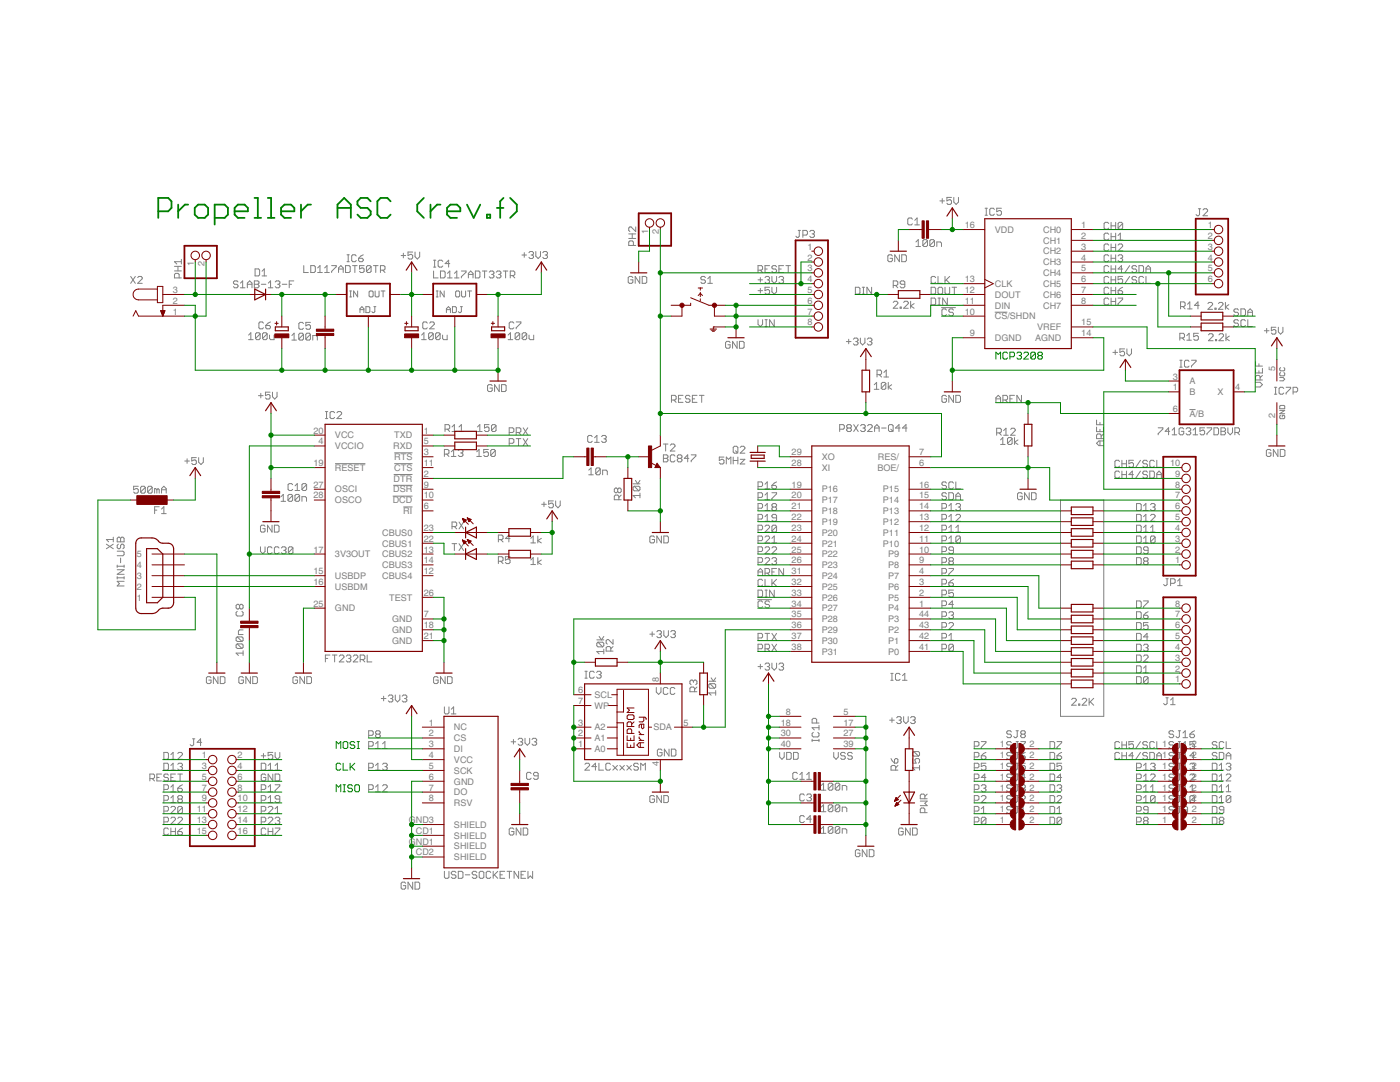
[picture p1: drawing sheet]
<svg xmlns="http://www.w3.org/2000/svg" width="279mm" height="216mm" viewBox="0 0 279 216" stroke-linecap="round" stroke-linejoin="round" font-family="sans-serif">
<defs><g id="words">
<g font-size="2.1" fill="#808080">
<text x="129.3" y="46.7" transform="rotate(-90 129.3 46.7)">1</text>
<text x="131.5" y="46.7" transform="rotate(-90 131.5 46.7)">2</text>
<text x="192.5" y="45.5">16</text>
<text x="198.5" y="46.5">VDD</text>
<text x="208.2" y="46.5">CH0</text>
<text x="215.8" y="45.5">1</text>
<text x="215.8" y="47.7">2</text>
<text x="241" y="45.5">1</text>
<text x="241" y="47.7">2</text>
<text x="38.7" y="53.1" transform="rotate(-90 38.7 53.1)">1</text>
<text x="40.8" y="53.1" transform="rotate(-90 40.8 53.1)">2</text>
<text x="161.2" y="49.8">1</text>
<text x="161.2" y="52">2</text>
<text x="208.2" y="48.6">CH1</text>
<text x="208.2" y="50.8">CH2</text>
<text x="208.2" y="52.9">CH3</text>
<text x="215.8" y="49.8">3</text>
<text x="215.8" y="52">4</text>
<text x="241" y="49.8">3</text>
<text x="241" y="52">4</text>
<text x="34.5" y="58.5">3</text>
<text x="161.2" y="54.1">3</text>
<text x="161.2" y="56.3">4</text>
<text x="161.2" y="58.5">5</text>
<text x="192.5" y="56.3">13</text>
<text x="192.5" y="58.5">12</text>
<text x="198.5" y="57.2">CLK</text>
<text x="198.5" y="59.4">DOUT</text>
<text x="208.2" y="55.1">CH4</text>
<text x="208.2" y="57.3">CH5</text>
<text x="208.2" y="59.4">CH6</text>
<text x="215.8" y="54.1">5</text>
<text x="215.8" y="56.3">6</text>
<text x="215.8" y="58.5">7</text>
<text x="241" y="54.1">5</text>
<text x="241" y="56.3">6</text>
<text x="34.5" y="60.6">2</text>
<text x="34.5" y="62.8">1</text>
<text x="161.2" y="60.6">6</text>
<text x="161.2" y="62.8">7</text>
<text x="161.2" y="64.9">8</text>
<text x="192.5" y="60.6">11</text>
<text x="192.5" y="62.8">10</text>
<text x="198.5" y="61.6">DIN</text>
<text x="198.5" y="63.7">CS/SHDN</text>
<text x="207" y="65.9">VREF</text>
<text x="208.2" y="61.6">CH7</text>
<text x="215.8" y="60.6">8</text>
<text x="215.8" y="64.9">15</text>
<text x="193.5" y="67.1">9</text>
<text x="198.5" y="68">DGND</text>
<text x="206.6" y="68">AGND</text>
<text x="215.8" y="67.1">14</text>
<text x="234.1" y="75.7">3</text>
<text x="234.1" y="77.9">1</text>
<text x="237.4" y="76.7">A</text>
<text x="246.5" y="77.9">4</text>
<text x="254.5" y="74" transform="rotate(-90 254.5 74)">5</text>
<text x="234.1" y="82.2">6</text>
<text x="237.4" y="83.2">A/B</text>
<text x="237.4" y="78.8">B</text>
<text x="243" y="78.8">X</text>
<text x="254.5" y="83.3" transform="rotate(-90 254.5 83.3)">2</text>
<text x="62.5" y="86.5">20</text>
<text x="63.6" y="88.7">4</text>
<text x="66.9" y="87.5">VCC</text>
<text x="66.9" y="89.6">VCCIO</text>
<text x="78.5" y="89.6">RXD</text>
<text x="78.7" y="87.5">TXD</text>
<text x="84.6" y="86.5">1</text>
<text x="84.6" y="88.7">5</text>
<text x="62.5" y="93">19</text>
<text x="66.9" y="93.9">RESET</text>
<text x="78.7" y="91.8">RTS</text>
<text x="78.7" y="93.9">CTS</text>
<text x="84.6" y="90.8">3</text>
<text x="84.6" y="93">11</text>
<text x="84.6" y="95.2">2</text>
<text x="158" y="93">28</text>
<text x="158" y="90.8">29</text>
<text x="164" y="93.9">XI</text>
<text x="164" y="91.8">XO</text>
<text x="175.1" y="93.9">BOE/</text>
<text x="175.2" y="91.8">RES/</text>
<text x="183.4" y="93">6</text>
<text x="183.4" y="90.8">7</text>
<text x="233.5" y="93">10</text>
<text x="234.6" y="95.2">9</text>
<text x="62.5" y="99.5">28</text>
<text x="62.5" y="97.3">27</text>
<text x="66.9" y="100.4">OSCO</text>
<text x="66.9" y="98.3">OSCI</text>
<text x="78.4" y="100.4">DCD</text>
<text x="78.5" y="98.3">DSR</text>
<text x="78.6" y="96.1">DTR</text>
<text x="84.6" y="97.3">9</text>
<text x="84.6" y="99.5">10</text>
<text x="84.6" y="101.6">6</text>
<text x="158" y="97.3">19</text>
<text x="158" y="99.5">20</text>
<text x="158" y="101.6">21</text>
<text x="164" y="98.3">P16</text>
<text x="164" y="100.4">P17</text>
<text x="176.2" y="100.4">P14</text>
<text x="176.2" y="98.3">P15</text>
<text x="183.4" y="101.6">14</text>
<text x="183.4" y="99.5">15</text>
<text x="183.4" y="97.3">16</text>
<text x="234.6" y="101.6">6</text>
<text x="234.6" y="99.5">7</text>
<text x="234.6" y="97.3">8</text>
<text x="76.3" y="106.9">CBUS0</text>
<text x="80.5" y="102.6">RI</text>
<text x="84.6" y="105.9">23</text>
<text x="158" y="103.8">22</text>
<text x="158" y="105.9">23</text>
<text x="164" y="102.6">P18</text>
<text x="164" y="104.7">P19</text>
<text x="164" y="106.9">P20</text>
<text x="176.2" y="106.9">P11</text>
<text x="176.2" y="104.7">P12</text>
<text x="176.2" y="102.6">P13</text>
<text x="183.4" y="105.9">12</text>
<text x="183.4" y="103.8">13</text>
<text x="234.6" y="105.9">4</text>
<text x="234.6" y="103.8">5</text>
<text x="27.3" y="113.4">4</text>
<text x="27.3" y="111.2">5</text>
<text x="62.5" y="110.3">17</text>
<text x="66.9" y="111.2">3V3OUT</text>
<text x="76.3" y="109">CBUS1</text>
<text x="76.3" y="111.2">CBUS2</text>
<text x="76.3" y="113.4">CBUS3</text>
<text x="84.6" y="108.1">22</text>
<text x="84.6" y="110.3">13</text>
<text x="84.6" y="112.4">14</text>
<text x="158" y="108.1">24</text>
<text x="158" y="110.3">25</text>
<text x="158" y="112.4">26</text>
<text x="164" y="109.1">P21</text>
<text x="164" y="111.2">P22</text>
<text x="164" y="113.4">P23</text>
<text x="176.2" y="109">P10</text>
<text x="177.2" y="113.4">P8</text>
<text x="177.2" y="111.2">P9</text>
<text x="183.4" y="112.4">9</text>
<text x="183.4" y="110.3">10</text>
<text x="183.4" y="108.1">11</text>
<text x="234.6" y="112.4">1</text>
<text x="234.6" y="110.3">2</text>
<text x="234.6" y="108.1">3</text>
<text x="27.3" y="119.8">1</text>
<text x="27.3" y="117.7">2</text>
<text x="27.3" y="115.5">3</text>
<text x="62.5" y="114.6">15</text>
<text x="62.5" y="116.7">16</text>
<text x="66.9" y="115.5">USBDP</text>
<text x="66.9" y="117.7">USBDM</text>
<text x="76.3" y="115.5">CBUS4</text>
<text x="77.7" y="119.8">TEST</text>
<text x="84.6" y="114.6">12</text>
<text x="84.6" y="118.9">26</text>
<text x="158" y="114.6">31</text>
<text x="158" y="116.7">32</text>
<text x="158" y="118.9">33</text>
<text x="164" y="115.5">P24</text>
<text x="164" y="117.7">P25</text>
<text x="164" y="119.8">P26</text>
<text x="177.2" y="119.8">P5</text>
<text x="177.2" y="117.7">P6</text>
<text x="177.2" y="115.5">P7</text>
<text x="183.4" y="118.9">2</text>
<text x="183.4" y="116.7">3</text>
<text x="183.4" y="114.6">4</text>
<text x="62.5" y="121.1">25</text>
<text x="66.9" y="122">GND</text>
<text x="78.3" y="124.2">GND</text>
<text x="84.6" y="123.2">7</text>
<text x="84.6" y="125.4">18</text>
<text x="158" y="121.1">34</text>
<text x="158" y="123.2">35</text>
<text x="158" y="125.4">36</text>
<text x="164" y="122">P27</text>
<text x="164" y="124.2">P28</text>
<text x="177.2" y="124.2">P3</text>
<text x="177.2" y="122">P4</text>
<text x="183.4" y="125.4">43</text>
<text x="183.4" y="123.2">44</text>
<text x="183.4" y="121.1">1</text>
<text x="234.6" y="125.4">6</text>
<text x="234.6" y="123.2">7</text>
<text x="234.6" y="121.1">8</text>
<text x="78.3" y="126.3">GND</text>
<text x="78.3" y="128.5">GND</text>
<text x="84.6" y="127.5">21</text>
<text x="158" y="127.5">37</text>
<text x="158" y="129.7">38</text>
<text x="164" y="126.3">P29</text>
<text x="164" y="128.5">P30</text>
<text x="164" y="130.6">P31</text>
<text x="177.2" y="130.6">P0</text>
<text x="177.2" y="128.5">P1</text>
<text x="177.2" y="126.3">P2</text>
<text x="183.4" y="129.7">41</text>
<text x="183.4" y="127.5">42</text>
<text x="234.6" y="131.8">3</text>
<text x="234.6" y="129.7">4</text>
<text x="234.6" y="127.5">5</text>
<text x="131.5" y="136.2" transform="rotate(-90 131.5 136.2)">8</text>
<text x="234.6" y="136.2">1</text>
<text x="234.6" y="134">2</text>
<text x="115.4" y="138.3">6</text>
<text x="115.4" y="140.5">7</text>
<text x="118.7" y="139.3">SCL</text>
<text x="118.7" y="141.4">WP</text>
<text x="156.8" y="142.6">8</text>
<text x="168.3" y="142.6">5</text>
<text x="85.6" y="147">2</text>
<text x="85.6" y="149.1">3</text>
<text x="85.6" y="144.8">1</text>
<text x="90.6" y="147.9">CS</text>
<text x="90.6" y="145.7">NC</text>
<text x="115.4" y="149.1">1</text>
<text x="115.4" y="147">2</text>
<text x="115.4" y="144.8">3</text>
<text x="118.7" y="147.9">A1</text>
<text x="118.7" y="145.7">A2</text>
<text x="130.4" y="145.7">SDA</text>
<text x="136.4" y="144.8">5</text>
<text x="155.8" y="144.8">18</text>
<text x="155.8" y="147">30</text>
<text x="155.8" y="149.1">40</text>
<text x="168.3" y="144.8">17</text>
<text x="168.3" y="147">27</text>
<text x="168.3" y="149.1">39</text>
<text x="199.5" y="149.1">1</text>
<text x="205.5" y="149.1">2</text>
<text x="231.9" y="149.1">1</text>
<text x="237.9" y="149.1">2</text>
<text x="40.3" y="151.3">1</text>
<text x="40.3" y="153.4">3</text>
<text x="40.3" y="155.6">5</text>
<text x="47.4" y="151.3">2</text>
<text x="47.4" y="153.4">4</text>
<text x="47.4" y="155.6">6</text>
<text x="85.6" y="155.6">6</text>
<text x="85.6" y="151.3">4</text>
<text x="85.6" y="153.4">5</text>
<text x="90.6" y="150.1">DI</text>
<text x="90.6" y="152.2">VCC</text>
<text x="90.6" y="154.4">SCK</text>
<text x="118.7" y="150.1">A0</text>
<text x="131.5" y="152.9" transform="rotate(-90 131.5 152.9)">4</text>
<text x="199.5" y="155.6">1</text>
<text x="199.5" y="153.4">1</text>
<text x="199.5" y="151.3">1</text>
<text x="205.5" y="155.6">2</text>
<text x="205.5" y="153.4">2</text>
<text x="205.5" y="151.3">2</text>
<text x="231.9" y="155.6">1</text>
<text x="231.9" y="153.4">1</text>
<text x="231.9" y="151.3">1</text>
<text x="237.9" y="155.6">2</text>
<text x="237.9" y="153.4">2</text>
<text x="237.9" y="151.3">2</text>
<text x="40.3" y="157.7">7</text>
<text x="40.3" y="159.9">9</text>
<text x="47.4" y="157.7">8</text>
<text x="47.4" y="159.9">10</text>
<text x="85.6" y="159.9">8</text>
<text x="85.6" y="157.7">7</text>
<text x="90.6" y="156.5">GND</text>
<text x="90.6" y="160.9">RSV</text>
<text x="90.6" y="158.7">DO</text>
<text x="199.5" y="159.9">1</text>
<text x="199.5" y="157.7">1</text>
<text x="205.5" y="159.9">2</text>
<text x="205.5" y="157.7">2</text>
<text x="231.9" y="159.9">1</text>
<text x="231.9" y="157.7">1</text>
<text x="237.9" y="159.9">2</text>
<text x="237.9" y="157.7">2</text>
<text x="39.3" y="162.1">11</text>
<text x="39.3" y="164.2">13</text>
<text x="39.3" y="166.4">15</text>
<text x="47.4" y="162.1">12</text>
<text x="47.4" y="164.2">14</text>
<text x="47.4" y="166.4">16</text>
<text x="81.6" y="164.2">GND3</text>
<text x="83" y="166.4">CD1</text>
<text x="90.6" y="165.2">SHIELD</text>
<text x="90.6" y="167.3">SHIELD</text>
<text x="199.5" y="164.2">1</text>
<text x="199.5" y="162.1">1</text>
<text x="205.5" y="164.2">2</text>
<text x="205.5" y="162.1">2</text>
<text x="231.9" y="164.2">1</text>
<text x="231.9" y="162.1">1</text>
<text x="237.9" y="164.2">2</text>
<text x="237.9" y="162.1">2</text>
<text x="81.6" y="168.5">GND1</text>
<text x="83" y="170.7">CD2</text>
<text x="90.6" y="169.5">SHIELD</text>
<text x="90.6" y="171.6">SHIELD</text>
</g>
</g></defs>
<g fill="none" stroke="#808080" stroke-width=".2">
<path d="M188 39.6v1M189.9 39.4h-.9v.7l.4-.2h.3l.2 .2v.5l-.2 .2h-.5l-.2-.2M190.4 39.4v.9l.4 .5 .5-.5v-.9M26.1 55.2l.9 1.3M27 55.2l-.9 1.3M27.5 55.4l.2-.2h.5l.2 .2v.2l-.9 .9h.9M34.8 54.1h1.4M34.8 53.1h1.4M35.5 53.1v1M35.8 55.5v-.7l-.3-.3h-.4l-.3 .3v.7h1.4M36.2 52.2h-1.4l.5 .5M36.2 51.8v.9"/>
<path d="M47.5 56.3l-.2-.3h-.5l-.2 .3v.2l.2 .2h.5l.2 .3-.2 .4h-.5l-.2-.2M48 57.4h.9M48 56.5l.4-.5v1.4M49.4 56.7h.9M49.4 57.4v-.9l.4-.5 .5 .5v.9M50.8 56h.7l.2 .3v.2l-.2 .2 .2 .3v.2l-.2 .2h-.7zM50.8 56.7h.7M50.9 53.7h.7l.2 .2v.9l-.2 .3h-.7zM52.2 56.7h.9M52.3 55.1h.9M52.3 54.1l.4-.4v1.4M53.6 57.4h.9"/>
<path d="M53.6 56.5l.4-.5v1.4M54.9 56.3l.3-.3h.4l.3 .3v.2l-.3 .2M55.4 56.7h.2M55.6 56.7l.3 .3v.2l-.3 .2h-.4l-.3-.2M56.3 56.7h1M57.7 56.7h.5M58.6 56h-.9v1.4M60.6 53v1.4h.9M62 53h.7l.2 .2v.9l-.2 .3h-.7zM63.4 54.4h.9M63.4 53.5l.5-.5v1.4M64.8 54.4h.9"/>
<path d="M64.8 53.5l.5-.5v1.4M66.2 53h.9v.2l-.9 .9v.3M67.6 54.4v-.9l.4-.5 .5 .5v.9M67.6 53.7h.9M69 53h.7l.2 .2v.9l-.2 .3h-.7zM69.3 50.8h.4M69.3 52.2h.4M69.5 50.8v1.4M69.8 59.2h.4M69.8 58.1h.4M70 58.1v1.1M70.4 53h.9"/>
<path d="M70.8 53v1.4M71.1 51.1l-.2-.3h-.5l-.2 .3v.9l.2 .2h.5l.2-.2M71.4 58.1v1.1l-.8-1.1v1.1M71.6 51.5h.7l.2 .3v.2l-.2 .2h-.5l-.2-.2zM72.5 50.8l-.9 .7M72.7 53h-.9v.7l.6-.2 .3 .2v.4l-.3 .3h-.4l-.2-.3M73.7 58.3l.2-.2h.4l.2 .2v.8l-.2 .1h-.4l-.2-.1zM74.1 53.2l-.3-.2h-.4l-.3 .2v.9M74.1 53.2l-1 .9M74.1 53.2v.9l-.3 .3h-.4l-.3-.3M74.5 53h1M74.9 58.1v1l.2 .1h.4l.1-.1v-1"/>
<path d="M75 53v1.4M75.9 53.9h.7l.2-.2v-.5l-.2-.2h-.7v1.4M76.1 58.1h.7M76.4 53.9l.4 .5M76.5 58.1v1.1M80.1 51h.9M80.5 50.5v1M82.4 50.3h-1v.7l.5-.2h.2l.3 .2v.5l-.3 .2h-.4l-.3-.2M82.8 50.3v.9l.5 .5 .5-.5v-.9M86.5 54.1v1.4h.9M86.5 53.3h.5M86.5 51.9h.5"/>
<path d="M86.7 51.9v1.4M87.1 59.2h.3M87.1 58.1h.3M87.2 58.1v1.1M87.9 54.1h.7l.2 .2v.9l-.2 .3h-.7zM88.4 52.2l-.3-.3h-.4l-.3 .3v.9l.3 .2h.4l.3-.2M88.6 58.1v1.1l-.8-1.1v1.1M89.3 55.5h.9M89.3 54.5l.5-.4v1.4M89.8 52.6h-1l.7-.7v1.4M90.7 55.5h.9M90.7 54.5l.5-.4v1.4"/>
<path d="M90.9 58.3l.2-.2h.4l.2 .2v.8l-.2 .1h-.4l-.2-.1zM92.1 54.1h.9v.2l-.9 .9v.3M92.1 58.1v1l.2 .1h.4l.2-.1v-1M93.3 58.1h.8M93.5 55.5v-1l.4-.4 .5 .4v1M93.5 54.8h.9M93.7 58.1v1.1M94.9 54.1h.7l.2 .2v.9l-.2 .3h-.7zM96.3 54.1h.9M96.7 54.1v1.4M97.6 54.3l.3-.2h.4l.3 .2v.2l-.3 .3M98.1 54.8h.2"/>
<path d="M98.3 54.8l.3 .2v.2l-.3 .3h-.4l-.3-.3M99 54.3l.3-.2h.4l.3 .2v.2l-.3 .3M99.5 54.8h.2M99.7 54.8l.3 .2v.2l-.3 .3h-.4l-.3-.3M100.4 54.1h.9M100.9 54.1v1.4M101.8 55h.7l.2-.2v-.5l-.2-.2h-.7v1.4M102.3 55l.4 .5M104.2 50.9h.9M104.6 50.4v1M105.6 50.4l.2-.2h.4l.3 .2v.3l-.3 .2M106 50.9h.2"/>
<path d="M106.2 50.9l.3 .2v.3l-.3 .2h-.4l-.2-.2M106.9 50.2v.9l.5 .5 .5-.5v-.9M108.3 50.4l.3-.2h.4l.3 .2v.3l-.3 .2M108.8 50.9h.2M109 50.9l.3 .2v.3l-.3 .2h-.4l-.3-.2M125.5 46.7h1.4M125.5 47.6h1.4M126.2 46.7v.9M126.3 55.4l-.2-.2h-.5l-.2 .2v.9l.2 .2h.5l.2-.2v-.5h-.5M126.4 49v-.7l-.2-.2h-.5l-.2 .2v.7h1.4M126.9 45.3v.9l-1-.9h-.2l-.2 .2v.5l.2 .2M127.7 55.2v1.3l-.9-1.3v1.3"/>
<path d="M128.2 55.2h.6l.3 .2v.9l-.3 .2h-.6zM140.8 55.4l-.3-.2h-.4l-.2 .4 .2 .2h.4l.3 .3v.2l-.3 .2h-.4l-.2-.2M141.2 56.5h1M141.2 55.6l.5-.4v1.3M151.3 53.9h.7l.2-.2v-.5l-.2-.2h-.7v1.4M151.3 55.8h.9M151.3 58h.9M151.7 55.4v.9M151.7 57.6v.9M151.7 53.9l.5 .5M152.7 55.4l.2-.2h.5l.2 .2v.2l-.2 .2M152.7 53.7h.4"/>
<path d="M153.1 55.8h.3M153.4 55.8l.2 .3v.2l-.2 .2h-.5l-.2-.2M153.6 57.3h-.9v.7l.4-.2 .5 .2v.5l-.2 .2h-.5l-.2-.2M153.6 53h-.9v1.4h.9M154.1 55.2v.9l.4 .4 .5-.4v-.9M154.1 57.3v.9l.4 .5 .5-.5v-.9M155 53.2l-.3-.2h-.4l-.2 .2v.3l.2 .2h.4l.3 .2v.2l-.3 .3h-.4l-.2-.3M155.4 55.4l.3-.2h.4l.3 .2v.2l-.3 .2M155.4 53.7h.5M155.9 55.8h.2M156.1 55.8l.3 .3v.2l-.3 .2h-.4l-.3-.2M156.4 53h-1v1.4h1"/>
<path d="M156.8 53h1M157.3 53v1.4M159.3 46h.4M159.5 46v1.1l-.2 .3h-.2l-.3-.3M160.2 46.9h.7l.2-.2v-.5l-.2-.2h-.7v1.4M161.6 46.2l.2-.2h.5l.2 .2v.2l-.2 .3M162.1 46.7h.2M162.3 46.7l.2 .2v.2l-.2 .3h-.5l-.2-.3M170.7 57.3h.7l.2 .3v.9l-.2 .2h-.7zM172.1 57.3h.5M172.1 58.7h.5M172.3 57.3v1.4"/>
<path d="M173.9 57.3v1.4l-.9-1.4v1.4M178.1 51.1l-.2-.3h-.5l-.2 .3v.9l.2 .2h.5l.2-.2v-.5h-.5M178.3 57h.6l.3-.3v-.4l-.3-.3h-.6v1.4M178.7 57l.5 .4M179.5 50.8v1.4l-.9-1.4v1.4M180 50.8h.7l.2 .3v.9l-.2 .2h-.7zM180.6 56.7h-.7l-.3-.2v-.2l.3-.3h.4l.3 .3v.9l-.3 .2h-.4l-.3-.2M182.1 43.7l-.2-.2h-.5l-.2 .2v1l.2 .2h.5l.2-.2M182.6 44.9h.9M182.6 44l.4-.5v1.4M182.8 48.3l.5-.5v1.4M182.8 49.2h.9"/>
<path d="M185.1 48v1l-.2 .2h-.5l-.2-.2M185.1 48l-.2-.2h-.5l-.2 .2v1M185.1 48l-.9 1M185.8 57.3h.7l.2 .3v.9l-.2 .2h-.7zM185.8 59.5h.7l.2 .2v.9l-.2 .3h-.7zM186.5 48v1l-.2 .2h-.5l-.2-.2M186.5 48l-.2-.2h-.5l-.2 .2v1M186.5 48l-.9 1M186.7 55.4l-.2-.2h-.5l-.2 .2v.9l.2 .2h.5l.2-.2M187 49.2v-.9h.7l.2 .2v.7M187.2 55.2v1.3h.9M187.2 59.5h.5"/>
<path d="M187.4 57.3h.5l.2 .3v.9l-.2 .2h-.5l-.2-.2v-.9zM187.4 59.5v1.4M187.6 40.1h.9M188.6 57.3v1.2l.2 .2h.5l.2-.2v-1.2M188.6 55.2v1.3M188.8 55.8l.7 .7M189.1 59.5v1.4l-1-1.4v1.4M189.5 55.2l-.9 .9M190 57.3h.9M190.5 57.3v1.4M196.6 42.9h.5M196.6 41.6h.5"/>
<path d="M196.8 41.6v1.3M198.5 41.8l-.3-.2h-.4l-.3 .2v.9l.3 .2h.4l.3-.2M199.9 41.6h-1v.6l.7-.2 .3 .2v.5l-.3 .2h-.4l-.3-.2M221.3 51.1l-.3-.3h-.4l-.3 .3v.9l.3 .2h.4l.3-.2M221.3 53.2l-.3-.2h-.4l-.3 .2v.9l.3 .3h.4l.3-.3M221.3 46.8l-.3-.3h-.4l-.3 .3v.9l.3 .2h.4l.3-.2M221.3 55.4l-.3-.2h-.4l-.3 .2v.9l.3 .2h.4l.3-.2M221.3 48.9l-.3-.2h-.4l-.3 .2v.9l.3 .3h.4l.3-.3M221.3 57.6l-.3-.3h-.4l-.3 .3v.9l.3 .2h.4l.3-.2M221.3 44.6l-.3-.2h-.4l-.3 .2v.9l.3 .2h.4l.3-.2M221.3 59.7l-.3-.2h-.4l-.3 .2v.9l.3 .3h.4l.3-.3M221.7 51.5h1"/>
<path d="M221.7 53.7h1M221.7 55.8h1M221.7 58h1M221.7 44.4v1.3M221.7 46.5v1.4M221.7 48.7v1.4M221.7 50.8v1.4M221.7 53v1.4M221.7 55.2v1.3M221.7 57.3v1.4M221.7 59.5v1.4M221.7 45.1h1"/>
<path d="M221.7 47.2h1M221.7 49.4h1M222.7 44.4v1.3M222.7 46.5v1.4M222.7 48.7v1.4M222.7 50.8v1.4M222.7 53v1.4M222.7 55.2v1.3M222.7 57.3v1.4M222.7 59.5v1.4M223.1 51.1l.3-.3h.4l.2 .3v.2l-.2 .2M223.1 58h.7l.2 .2v.3l-.2 .2h-.4l-.3-.2z"/>
<path d="M223.1 59.5h.9v.2l-.9 .9v.3M223.1 48.9l.3-.2h.4l.2 .2v.2l-.9 1h.9M223.1 47.9h.9M223.1 47l.5-.5v1.4M223.6 51.5h.2M223.8 51.5l.2 .3v.2l-.2 .2h-.4l-.3-.2M224 53.7h-.9l.7-.7v1.4M224 55.2h-.9v.6l.5-.2 .4 .2v.5l-.2 .2h-.4l-.3-.2M224 44.6l-.2-.2h-.4l-.3 .2v.9M224 44.6v.9l-.2 .2h-.4l-.3-.2M224 44.6l-.9 .9M224 57.3l-.9 .7"/>
<path d="M225.4 53l-.9 1.4M225.4 55.2l-.9 1.3M226.8 53.2l-.2-.2h-.5l-.2 .2v.3l.2 .2h.5l.2 .2v.2l-.2 .3h-.5l-.2-.3M226.8 55.4l-.2-.2h-.5l-.2 .2v.2l.2 .2h.5l.2 .3v.2l-.2 .2h-.5l-.2-.2M227.3 53h.7l.2 .2v.9l-.2 .3h-.7zM228.2 55.4l-.2-.2h-.5l-.2 .2v.9l.2 .2h.5l.2-.2M228.7 53.7h.9M228.7 55.2v1.3h.9M228.7 54.4v-.9l.5-.5 .4 .5v.9M239.2 41.7h.4M239.4 41.7v1.1l-.2 .3h-.3l-.2-.3M240.1 41.9l.2-.2h.5l.2 .2v.2l-.9 1h.9"/>
<path d="M49.6 66.9l.5-.5v1.4M49.6 67.8h.9M51.6 79h.9M51.9 66.6v.9l-.2 .3h-.5l-.2-.3M51.9 66.6l-.2-.2h-.5l-.2 .2v.9M51.9 66.6l-.9 .9M52 78.5v.9M52.6 64.5l-.3-.3h-.4l-.2 .3v.9l.2 .2h.4l.3-.2M53 64.9h.7l.3 .3v.2l-.3 .2h-.4l-.3-.2zM53.3 66.6v.9l-.2 .3h-.5l-.2-.3M53.3 66.6l-.2-.2h-.5l-.2 .2v.9M53.3 66.6l-.9 .9"/>
<path d="M53.8 66.9v.6l.2 .3h.7v-.9M53.9 78.3h-.9v.7l.4-.3h.3l.2 .3v.4l-.2 .2h-.5l-.2-.2M54 64.2l-1 .7M54.4 78.3v.9l.4 .4 .5-.4v-.9M58.3 67l.4-.5v1.4M58.3 67.9h.9M60.6 66.7v.9l-.3 .3h-.4l-.3-.3M60.6 66.7l-.3-.2h-.4l-.3 .2v.9M60.6 66.7l-1 .9M60.6 64.6l-.3-.3h-.4l-.3 .3v.9l.3 .2h.4l.3-.2M62 66.7v.9l-.3 .3h-.4l-.3-.3M62 66.7l-.3-.2h-.4l-.3 .2v.9"/>
<path d="M62 64.3h-1v.7l.7-.2 .3 .2v.5l-.3 .2h-.4l-.3-.2M62 66.7l-1 .9M62.4 67.9v-.9h.7l.2 .2v.7M71.8 62.4v-.8l.4-.4 .4 .4v.8M71.8 61.8h.8M73 61.2h.6l.2 .2v.8l-.2 .2h-.6zM74.6 61.2h.4M74.8 61.2v1l-.2 .2-.4-.2M84.1 67.8h1M84.1 66.9l.5-.5v1.4M85.3 64.5l-.3-.3h-.4l-.2 .3v.9l.2 .2h.4l.3-.2M85.7 64.5l.3-.3h.4l.3 .3v.2l-1 .9h1"/>
<path d="M86.5 66.6v.9l-.3 .3h-.4l-.3-.3M86.5 66.6l-.3-.2h-.4l-.3 .2v.9M86.5 66.6l-1 .9M87.8 66.6v.9l-.2 .3h-.4l-.3-.3M87.8 66.6l-.2-.2h-.4l-.3 .2v.9M87.8 66.6l-.9 .9M88.3 66.9v.6l.2 .3h.7v-.9M89.1 62.4v-.8l.4-.4 .4 .4v.8M89.1 61.8h.8M90.3 61.2h.6l.2 .2v.8l-.2 .2h-.6zM91.9 61.2h.4M92.1 61.2v1l-.2 .2-.4-.2"/>
<path d="M98.2 77l-.2-.2h-.5l-.2 .2v.9l.2 .2h.5l.2-.2v-.5h-.4M99.6 76.8v1.3l-.9-1.3v1.3M100.1 76.8h.7l.2 .2v.9l-.2 .2h-.7zM101.4 67.8h.9M101.4 66.9l.5-.5v1.4M102.6 64.5l-.3-.3h-.4l-.3 .3v.9l.3 .2h.4l.3-.2M103 64.2h.9v.3l-.9 .9v.2M103.7 66.6v.9l-.2 .3h-.5l-.2-.3M103.7 66.6l-.2-.2h-.5l-.2 .2v.9M103.7 66.6l-.9 .9M105.1 66.6v.9l-.2 .3h-.5l-.2-.3M105.1 66.6l-.2-.2h-.5l-.2 .2v.9"/>
<path d="M105.1 66.6l-.9 .9M105.6 66.9v.6l.2 .3h.7v-.9M134 79.8h.7l.2-.2v-.5l-.2-.2h-.7v1.4M134.5 79.8l.4 .5M135.4 79.6h.5M136.3 78.9h-.9v1.4h.9M137.7 79.1l-.2-.2h-.5l-.2 .5 .2 .2h.5l.2 .2v.3l-.2 .2h-.5l-.2-.2M138.2 79.6h.4M139.1 78.9h-.9v1.4h.9M139.6 78.9h.9M140 78.9v1.4M145.7 68.3l-.2-.2h-.5l-.2 .2v1l.2 .2h.5l.2-.2v-.5h-.4"/>
<path d="M147.1 68.1v1.4l-.9-1.4v1.4M147.6 68.1h.7l.2 .2v1l-.2 .2h-.7zM151.3 63.8v.9l.4 .5 .5-.5v-.9M152.7 65.2h.4M152.7 63.8h.4M152.9 63.8v1.4M154.5 63.8v1.4l-.9-1.4v1.4M168.9 68.2h.9M169.4 67.7v.9M170.3 67.7l.2-.2h.5l.2 .2v.2l-.2 .3M170.8 68.2h.2M171 68.2l.2 .2-.2 .4h-.5l-.2-.2"/>
<path d="M171.7 67.5v.9l.4 .4 .5-.4v-.9M173.1 67.7l.2-.2h.5l.2 .2v.2l-.2 .3M173.5 68.2h.3M173.8 68.2l.2 .2-.2 .4h-.5l-.2-.2M174.5 76.8l.4-.5v1.4M174.5 77.7h.9M175 74.8h.7l.2-.3v-.4l-.2-.2h-.7v1.3M175.5 74.8l.4 .4M176.4 74.3l.5-.4v1.3M176.4 75.2h.9M176.8 76.5v1l-.2 .2h-.5l-.2-.2M176.8 76.5l-.2-.2h-.5l-.2 .2v1"/>
<path d="M176.8 76.5l-.9 1M177.3 76.3v1.4M177.9 76.8l-.6 .4 .6 .5M178.3 60.3l.2-.2h.4l.3 .2v.3l-.9 .9h.9M179.6 61.3h.3v.2h-.3zM180.3 60.3l.3-.2h.4l.3 .2v.3l-1 .9h1M181.7 60.1v1.4M182.4 60.6l-.7 .4 .7 .5M187.2 60.9h.5M187.9 61.4h2.8M188.9 79.1l-.2-.2h-.5l-.2 .2v1l.2 .2h.5l.2-.2v-.5h-.5M188.9 61.9l-.2-.3h-.5l-.2 .3v.9l.2 .2h.5l.2-.2"/>
<path d="M190.3 61.9l-.2-.3h-.5l-.2 .5 .2 .2h.5l.2 .2v.3l-.2 .2h-.5l-.2-.2M190.3 78.9v1.4l-.9-1.4v1.4M190.8 78.9h.7l.2 .2v1l-.2 .2h-.7zM198.5 62.3h2.5M198.8 79.6h.9M200.2 79.8h.7l.2-.2v-.5l-.2-.2h-.7v1.4M200.6 79.8l.5 .5M201.5 79.6h.5M202.5 78.9h-1v1.4h1M203.9 78.9v1.4l-1-1.4v1.4M221.7 60.2h1M222.1 70.3h.9"/>
<path d="M222.6 69.8v1M224.4 69.6h-.9v.7l.5-.2h.2l.2 .2v.5l-.2 .2h-.5l-.2-.2M224.9 69.6v.9l.5 .5 .4-.5v-.9M235.5 67.4h.7l.2-.2v-.5l-.2-.2h-.7v1.4M235.5 73.3h.4M235.5 71.9h.4M235.6 61.2h.7l.2-.3v-.4l-.2-.3h-.7v1.4M235.7 71.9v1.4M235.9 67.4l.5 .5M236.1 61.2l.4 .4M236.9 67l.4-.5v1.4M236.9 67.9h.9"/>
<path d="M237 60.7l.4-.5v1.4M237 61.6h.9M237.3 72.1l-.2-.2h-.5l-.2 .2v.9l.2 .3h.5l.2-.3M237.8 71.9h.9v.2l-.9 .9v.3M239.2 66.5h-1v.7l.5-.2h.2l.3 .2v.5l-.3 .2h-.4l-.3-.2M239.3 60.9h-.9l.7-.7v1.4M241.1 60.6l.2-.3h.5l.2 .3v.2l-.9 .9h.9M241.2 66.8l.2-.2h.5l.2 .2v.3l-.9 .9h.9M242.5 61.5h.2v.2h-.2zM242.6 67.8h.2v.2h-.2zM243.2 60.6l.2-.3h.5l.2 .3v.2l-.9 .9h.9M243.3 66.8l.2-.2h.5l.2 .2v.3l-.9 .9h.9"/>
<path d="M244.6 60.3v1.4M244.7 66.6v1.4M245.2 60.8l-.6 .5 .6 .4M245.3 67.1l-.6 .4 .6 .5M247.2 61.9l-.2-.3h-.5l-.2 .3 .2 .4h.5l.2 .2-.2 .5h-.5l-.2-.2M247.2 64l-.2-.2h-.5l-.2 .2 .2 .5h.5l.2 .2-.2 .5h-.5l-.2-.3M247.6 61.6h.7l.3 .3v.9l-.3 .2h-.7zM248.6 64l-.3-.2h-.4l-.3 .2v.9l.3 .3h.4l.3-.3M249 62.3h1M249 63.8v1.4h1M249 63v-.9l.5-.5 .5 .5v.9M250.6 76.3h.9l.4 .5-.4 .4h-.9"/>
<path d="M250.6 72.1v.9h1.3M250.6 73.5v.9h1.3v-.9M251.2 72.6v.4M251.2 74v.4M251.5 75.8v-.7l-.3-.2h-.4l-.2 .2v.7h1.3M251.9 74.9l-.4 .5M252.3 66h1M252.8 65.5v.9M254.3 78.7h.5M254.3 77.3h.5M254.6 77.3v1.4M254.6 65.3h-.9v.7l.5-.2h.2l.2 .2v.4l-.2 .3h-.4l-.3-.3"/>
<path d="M255.1 65.3v.9l.5 .5 .4-.5v-.9M255.4 75.3h.7l.3 .3-.3 .4h-.7M255.6 73.3l-.2 .2v.3l.2 .2h.6l.2-.2v-.3l-.2-.2M255.6 74.3l-.2 .2v.3l.2 .2h.6l.2-.2v-.3l-.2-.2M256.2 77.5l-.2-.2h-.5l-.2 .2v.9l.2 .3h.5l.2-.3M256.7 77.3h.9v.2l-.9 .9v.3M258.1 78.2h.6l.3-.2v-.5l-.3-.2h-.6v1.4M27.6 97h-.9v.7l.4-.2h.3l.2 .2v.5l-.2 .2h-.5l-.2-.2M29 97.3l-.2-.3h-.5l-.2 .3v.9M29 97.3v.9l-.2 .2h-.5l-.2-.2M29 97.3l-.9 .9M30.4 97.3l-.2-.3h-.5l-.2 .3v.9"/>
<path d="M30.4 97.3v.9l-.2 .2h-.5l-.2-.2M30.4 97.3l-.9 .9M31.3 97.7l-.4-.2v.9M31.3 97.7v.7M31.3 97.7l.2-.2 .3 .2v.7M32.2 98.4v-.9l.5-.5 .5 .5v.9M32.2 97.7h1M36.9 92h.9M37.3 91.5v1M39.2 91.3h-.9v.7l.6-.2 .3 .2v.5l-.3 .2h-.4l-.2-.2M39.6 91.3v.9l.5 .5 .5-.5v-.9M56.1 99.1l.4-.4v1.3"/>
<path d="M58.4 98.9v.9l-.2 .2h-.5l-.2-.2M58.4 96.7l-.2-.2h-.5l-.2 .2v.9l.2 .3h.5l.2-.3M58.4 98.9l-.2-.2h-.5l-.2 .2v.9M58.4 98.9l-.9 .9M58.9 97.9h.9M58.9 96.9l.4-.4v1.4M59.8 98.9v.9l-.2 .2h-.5l-.2-.2M59.8 98.9l-.2-.2h-.5l-.2 .2v.9M59.8 98.9l-.9 .9M61.2 96.7l-.2-.2h-.5l-.2 .2v.9M61.2 96.7v.9l-.2 .3h-.5l-.2-.3M61.2 96.7l-.9 .9"/>
<path d="M64.9 83.5h.5M64.9 82.1h.5M65.2 82.1v1.4M66.8 82.4l-.3-.3h-.4l-.2 .3v.9l.2 .2h.4l.3-.2M66.9 92.5h6M67.2 82.4l.3-.3h.4l.3 .3v.2l-1 .9h1M78.4 99h3.9M78.5 96.8h3.8M78.6 94.7h3.7M78.7 90.4h3.6M78.7 92.5h3.6M88.7 90.6h.7l.2-.2v-.5l-.2-.2h-.7v1.4"/>
<path d="M88.8 85.6h.7l.2-.2v-.4l-.2-.3h-.7v1.4M89.1 90.6l.5 .5M89.3 85.6l.4 .5M90.1 91.1h.9M90.1 90.1l.4-.4v1.4M90.2 86.1h.9M90.2 85.2l.5-.5v1.4M91.5 89.9l.2-.2h.5l.2 .2v.2l-.2 .3M91.6 86.1h.9M91.6 85.2l.5-.5v1.4M91.9 90.4h.3M92.2 90.4l.2 .2v.2l-.2 .3h-.5l-.2-.3"/>
<path d="M95.1 90.1l.5-.4v1.4M95.1 91.1h1M95.3 86.1h.9M95.3 85.2l.5-.5v1.4M97.5 89.7h-1v.7l.5-.3h.2l.3 .3v.4l-.3 .3h-.4l-.3-.3M97.6 84.7h-.9v.7l.5-.2h.2l.2 .2v.5l-.2 .2h-.5l-.2-.2M98.8 89.9v.9l-.2 .3h-.4l-.3-.3M98.8 89.9l-.2-.2h-.4l-.3 .2v.9M98.8 89.9l-.9 .9M99 85l-.2-.3h-.5l-.2 .3v.9M99 85v.9l-.2 .2h-.5l-.2-.2M99 85l-.9 .9"/>
<path d="M101.6 86.3h.7l.3-.2v-.5l-.3-.2h-.7v1.4M101.6 88.5h.7l.3-.3v-.4l-.3-.3h-.7v1.4M103 86.3h.7l.2-.2v-.5l-.2-.2h-.7v1.4M103 87.5h.9M103.5 86.3l.4 .5M103.5 87.5v1.4M104.4 85.4l.9 1.4M104.4 87.5l.9 1.4M105.3 85.4l-.9 1.4M105.3 87.5l-.9 1.4M110.4 99.9h-.9v.7l.7-.2 .2 .2v.5l-.2 .2h-.5l-.2-.2M110.9 99.9v1l.5 .4 .4-.4v-1"/>
<path d="M117.5 93.8l.5-.4v1.3M117.5 94.7h.9M118.2 87.1l-.2-.2h-.5l-.2 .2v.9l.2 .3h.5l.2-.3M118.7 88.3h.9M118.7 87.4l.4-.5v1.4M119.8 93.6v.9l-.2 .2h-.5l-.2-.2M119.8 93.6l-.2-.2h-.5l-.2 .2v.9M119.8 93.6l-.9 .9M120.1 87.1l.2-.2h.5l.2 .2v.3l-.2 .2M120.3 94.7v-.9h.7l.2 .2v.7M120.5 87.6h.3M120.8 87.6l.2 .2v.2l-.2 .3h-.5l-.2-.3"/>
<path d="M123.3 97.6l-.3-.2h-.2l-.2 .2v.5l.2 .2h.2l.3-.2M123.3 97.6l.2-.2h.2l.3 .2v.5l-.3 .2h-.2l-.2-.2M123.3 97.6v.5M123.5 99.7v-.7l-.2-.2h-.5l-.2 .2v.7h1.4M124 98.8l-.5 .5M126.3 96.5h1.4M126.6 97h.9l.2 .2v.5l-.2 .2M126.6 97l-.3 .2v.5l.3 .2h.9M126.6 97l.9 .9M126.8 95.9l.5 .6 .4-.6M127.7 98.9h-1.4l.5 .4M127.7 98.4v.9"/>
<path d="M132.4 90.8h.7l.2 .2v.2l-.2 .3 .2 .2v.2l-.2 .3h-.7zM132.4 91.5h.7M132.4 88.6h.9M132.8 88.6v1.4M133.8 88.8l.2-.2h.5l.2 .2v.3l-.9 .9h.9M134.7 91l-.2-.2h-.5l-.2 .2v.9l.2 .3h.5l.2-.3M135.4 91.5l-.2-.3v-.2l.2-.2h.5l.2 .2v.2l-.2 .3M135.4 91.5l-.2 .2v.2l.2 .3h.5l.2-.3v-.2l-.2-.2M135.4 91.5h.5M137.5 91.5h-.9l.6-.7v1.4M137.9 90.8h1v.2l-1 .9v.3M144.5 91.2h-.9v.7l.7-.2 .2 .2v.5l-.2 .2h-.5l-.2-.2"/>
<path d="M144.9 92.6v-1.4l.5 .5 .5-.5v1.4M146.3 91.2v1.4M146.3 91.9h1M146.6 89h.4l.3 .3v.9l-.3 .2h-.4l-.3-.2v-.9zM146.8 90l.5 .4M147.3 91.2v1.4M147.7 91.7h1l-1 .9h1M147.7 89.3l.3-.3h.4l.3 .3v.2l-1 .9h1M151.3 99.3h.7l.2-.3v-.4l-.2-.3h-.7v1.4M151.3 97.1h.7l.2-.2v-.5l-.2-.2h-.7v1.4M152.7 99.7h.9M152.7 96.6l.4-.4v1.4"/>
<path d="M152.7 98.8l.4-.5v1.4M152.7 97.6h.9M154.1 98.3h.9v.3l-.9 .9v.2M154.1 96.9h.6l.3 .2v.2l-.3 .3h-.4l-.2-.3zM155 96.2l-.9 .7M167.6 85.6h.7l.2-.2v-.4l-.2-.3h-.7v1.4M169.2 85.4l-.2-.2v-.2l.2-.3h.5l.2 .3v.2l-.2 .2M169.2 85.4l-.2 .2v.3l.2 .2h.5l.2-.2v-.3l-.2-.2M169.2 85.4h.5M170.4 84.7l.9 1.4M171.3 84.7l-.9 1.4M171.7 85l.3-.3h.4l.3 .3v.2l-.3 .2"/>
<path d="M172.2 85.4h.2M172.4 85.4l.3 .2v.3l-.3 .2h-.4l-.3-.2M173.1 85l.3-.3h.4l.3 .3v.2l-1 .9h1M174.5 85.4h1M174.5 86.1v-.9l.5-.5 .5 .5v.9M175.9 85.4h.9M177.5 84.7h.5l.2 .3v.9l-.2 .2h-.5l-.2-.2v-.9zM177.8 85.6l.4 .5M179.6 85.4h-.9l.7-.7v1.4M181 85.4h-.9l.7-.7v1.4M188.9 98.6l-.2-.3h-.5l-.2 .5 .2 .2h.5l.2 .3v.2l-.2 .2h-.5l-.2-.2M188.9 96.4l-.2-.2h-.5l-.2 .4 .2 .3h.5l.2 .2v.2l-.2 .3h-.5l-.2-.3"/>
<path d="M189.4 98.3h.7l.2 .3v.9l-.2 .2h-.7zM190.3 96.4l-.2-.2h-.5l-.2 .2v.9l.2 .3h.5l.2-.3M190.8 99h.9M190.8 99.7v-.9l.4-.5 .5 .5v.9M190.8 96.2v1.4h.9M198.8 80.3v-.9l.4-.5 .5 .5v.9M198.9 86.4h.7l.2-.3v-.4l-.2-.3h-.7v1.4M199.4 86.4l.4 .4M199.7 87.8l.4-.5v1.4M199.7 88.7h.9M200.3 85.9l.5-.5v1.4M200.3 86.8h.9"/>
<path d="M201.7 85.7l.2-.3h.5l.2 .3v.2l-.9 .9h.9M202 87.5l-.2-.2h-.5l-.2 .2v1M202 87.5v1l-.2 .2h-.5l-.2-.2M202 87.5l-.9 1M202.5 87.3v1.4M203.2 87.8l-.7 .4 .7 .5M204 98.6l-.2-.3h-.5l-.2 .3v.9l.2 .2h.5l.2-.2v-.5h-.5M205.4 98.3v1.4l-.9-1.4v1.4M205.9 98.3h.6l.3 .3v.9l-.3 .2h-.6zM211.6 99.8h8.7v43.1h-8.7zM218.8 85.2v.9h1.4v-.9M218.8 83.8v1h1.4"/>
<path d="M219.5 84.3v.5M219.5 85.7v.4M219.5 88v.9M219.8 87.5v-.7l-.3-.2h-.4l-.3 .2v.7h1.4M220.2 88h-.9l-.5 .5 .5 .4h.9M220.2 86.6l-.4 .5M223.4 92.1l-.2-.3h-.5l-.2 .3v.9l.2 .2h.5l.2-.2M223.4 94.2l-.2-.2h-.5l-.2 .2v1l.2 .2h.5l.2-.2M223.9 94.7h.9M223.9 91.8v1.4M223.9 94v1.4M223.9 92.5h.9"/>
<path d="M224.8 91.8v1.4M224.8 94v1.4M226.2 94.7h-.9l.7-.7v1.4M226.2 91.8h-.9v.7l.4-.2h.3l.2 .2v.5l-.2 .2h-.5l-.2-.2M227.6 94l-.9 1.4M227.6 91.8l-.9 1.4M229 94.2l-.2-.2h-.5l-.2 .2v.3l.2 .2h.5l.2 .2v.3l-.2 .2h-.5l-.2-.2M229 92.1l-.2-.3h-.5l-.2 .3v.2l.2 .2h.5l.2 .3v.2l-.2 .2h-.5l-.2-.2M229.5 94h.6l.3 .2v1l-.3 .2h-.6zM230.4 92.1l-.3-.3h-.4l-.2 .3v.9l.2 .2h.4l.3-.2M230.9 94.7h.9M230.9 91.8v1.4h.9"/>
<path d="M230.9 95.4v-.9l.4-.5 .5 .5v.9M231.1 85.4h1v.2l-1 .9v.3M233.4 86.1h-.9l.7-.7v1.4M233.9 85.8l.5-.4v1.4M233.9 86.8h.9M236.2 85.6l-.2-.2h-.5l-.2 .2v.9l.2 .3h.5l.2-.3v-.4h-.4M236.7 85.6l.2-.2h.5l.2 .2v.2l-.2 .3M237.2 86.1h.2M237.4 81.7h1.2M237.4 86.1l.2 .2v.2l-.2 .3h-.5l-.2-.3M238.1 86.8h.9M238.1 85.8l.5-.4v1.4"/>
<path d="M240.4 85.4h-.9v.7l.7-.3 .2 .3v.4l-.2 .3h-.5l-.2-.3M240.9 85.4h.9v.2l-.9 .9v.3M242.3 85.4h.7l.2 .2v.9l-.2 .3h-.7zM243.7 85.4h.6l.3 .2v.2l-.3 .3 .3 .2v.2l-.3 .3h-.6zM243.7 86.1h.6M245 85.4v.9l.5 .5 .5-.5v-.9M246.4 86.3h.7l.3-.2v-.5l-.3-.2h-.7v1.4M246.9 86.3l.5 .5M253.6 89.9l-.2-.2h-.4l-.3 .2v.9l.3 .3h.4l.2-.3v-.4h-.4M255 89.7v1.4l-.9-1.4v1.4M255.4 81l.2-.1h.6l.2 .1v.6h-1zM255.4 81.9h1l-1 .6h1"/>
<path d="M255.5 89.7h.7l.2 .2v.9l-.2 .3h-.7zM255.6 82.9l-.2 .1v.4l.2 .1h.6l.2-.1v-.4l-.2-.1h-.3v.3M21.2 108.6l1.4 .9M22.6 107.7h-1.4l.5 .4M22.6 108.6l-1.4 .9M22.6 107.2v.9M23.4 107.4l.2-.2 .5 .2 .2-.2h.2l.3 .2v.7h-1.4zM23.4 110h1.1l.3 .2v.5l-.3 .2h-1.1M23.4 115.3h1.4M23.4 112.8v.4M23.4 115.1v.4M23.4 113.7h1.4l-1.4 .9h1.4"/>
<path d="M23.4 113h1.4M23.6 108.6l-.2 .2v.5l.4 .2 .3-.2v-.5l.2-.2h.2l.3 .2v.5l-.3 .2M24.1 107.4v.7M24.1 111.4v.9M24.8 116h-1.4l.4 .5-.4 .4h1.4M24.8 112.8v.4M24.8 115.1v.4M30.9 101.8h.4M31.8 101.1h-.9v1.4M32.2 101.6l.5-.5v1.4M32.2 102.5h1M52 109.1v.9l.5 .5 .4-.5v-.9"/>
<path d="M52.9 105l-.2-.2h-.5l-.2 .2v1l.2 .2h.5l.2-.2v-.5h-.4M54.3 104.8v1.4l-.9-1.4v1.4M54.3 109.3l-.2-.2h-.5l-.2 .2v1l.2 .2h.5l.2-.2M54.8 104.8h.7l.2 .2v1l-.2 .2h-.7zM55.7 109.3l-.2-.2h-.5l-.2 .2v1l.2 .2h.5l.2-.2M56.1 100h.9M56.2 109.3l.2-.2h.5l.2 .2v.3l-.2 .2M56.6 109.8h.3M56.9 109.8l.2 .2v.3l-.2 .2h-.5l-.2-.2M58.5 109.3v1l-.3 .2h-.4l-.2-.2M58.5 109.3l-.3-.2h-.4l-.2 .2v1M58.5 109.3l-.9 1"/>
<path d="M60.3 100v-.9h.6l.3 .2v.7M80.5 101.2h1.8M90.2 105.1h.7l.2-.3v-.4l-.2-.2h-.7v1.3M90.2 108.5h.9M90.7 105.1l.4 .4M90.7 108.5v1.4M91.6 104.2l.9 1.3M91.6 108.5l.9 1.4M92.5 104.2l-.9 1.3M92.5 108.5l-.9 1.4M99.5 112h.7l.2-.2v-.5l-.2-.2h-.7v1.4M99.5 107.7h.7l.2-.2v-.5l-.2-.2h-.7v1.3"/>
<path d="M99.9 107.7l.5 .4M99.9 112l.5 .5M101.8 111.1h-.9v.7l.4-.3h.3l.2 .3v.4l-.2 .3h-.5l-.2-.3M101.8 107.5h-.9l.7-.7v1.3M105.9 107.4l.5-.4v1.3M105.9 111.7l.5-.4v1.3M105.9 108.3h1M105.9 112.6h1M107.3 107v1.3M107.3 111.3v1.3M108 107.4l-.7 .5 .7 .4M108 111.7l-.7 .5 .7 .4"/>
<path d="M108.1 100.6h.9M108.6 100.2v.9M130.6 107.2l-.2-.2h-.5l-.2 .2v.9l.2 .2h.5l.2-.2v-.4h-.4M132 107v1.3l-.9-1.3v1.3M132.5 107h.7l.2 .2v.9l-.2 .2h-.7zM151.2 119.7h2.8M151.3 105.7h.7l.2-.2v-.5l-.2-.2h-.7v1.4M151.3 107.9h.7l.2-.2v-.5l-.2-.2h-.7v1.3M151.3 101.4h.7l.2-.2v-.5l-.2-.2h-.7v1.4M151.3 103.6h.7l.2-.3v-.4l-.2-.3h-.7v1.4M151.3 110h.7l.2-.2v-.5l-.2-.2h-.7v1.4M151.3 112.2h.7l.2-.2v-.5l-.2-.2h-.7v1.3"/>
<path d="M151.3 114.8v-.9l.4-.5 .5 .5v.9M151.3 117.8h.7l.2 .2v.9l-.2 .2h-.7zM151.3 114.1h.9M152.2 115.8l-.2-.2h-.5l-.2 .2v.9l.2 .3h.5l.2-.3M152.7 107.2l.2-.2h.5l.2 .2v.2l-.9 .9h.9M152.7 111.5l.2-.2h.5l.2 .2v.2l-.9 .9h.9M152.7 105l.2-.2h.5l.2 .2v.3l-.9 .9h.9M152.7 115.6v1.4h.9M152.7 109.3l.2-.2h.5l.2 .2v.3l-.9 .9h.9M152.7 114.4h.7l.2-.3v-.4l-.2-.3h-.7v1.4M152.7 101.9h.9M152.7 117.8h.4"/>
<path d="M152.7 119.1h.4M152.7 104h.9M152.7 100.9l.4-.4v1.4M152.7 103.1l.4-.5v1.4M152.9 117.8v1.3M153.1 114.4l.5 .4M154.1 108.3h.9M154.1 115.6v1.4M154.1 109.3l.2-.2h.4l.3 .2v.3l-.9 .9h.9M154.1 111.5l.2-.2h.4l.3 .2v.2l-.3 .3M154.1 107.4l.4-.4v1.3M154.1 114.1h.4"/>
<path d="M154.3 101.2l-.2-.3v-.2l.2-.2h.4l.3 .2v.2l-.3 .3M154.3 101.2l-.2 .2v.2l.2 .3h.4l.3-.3v-.2l-.3-.2M154.3 101.2h.4M154.3 116.3l.7 .7M154.5 117.8v1.3l-.9-1.3v1.3M154.5 112h.2M154.7 112l.3 .2-.3 .4h-.4l-.2-.2M155 105l-.3-.2h-.4l-.2 .2v1M155 105v1l-.3 .2h-.4l-.2-.2M155 103.3h-.7l-.2-.2v-.2l.2-.3h.4l.3 .3v.9l-.3 .2h-.4l-.2-.2M155 113.4h-.9v1.4h.9M155 115.6l-.9 .9"/>
<path d="M155 105l-.9 1M156.4 113.4v1.4l-1-1.4v1.4M188 105.7h.7l.2-.2v-.5l-.2-.2h-.7v1.4M188 107.9h.7l.2-.2v-.5l-.2-.2h-.7v1.3M188 101.4h.7l.2-.2v-.5l-.2-.2h-.7v1.4M188 103.6h.7l.2-.3v-.4l-.2-.3h-.7v1.4M188 110h.7l.2-.2v-.5l-.2-.2h-.7v1.4M188 112.2h.7l.2-.2v-.5l-.2-.2h-.7v1.3M188 114.4h.7l.2-.3v-.4l-.2-.3h-.7v1.4M188 116.5h.7l.2-.2v-.5l-.2-.2h-.7v1.4M188 118.7h.7l.2-.3v-.4l-.2-.2h-.7v1.3M189.4 108.3h.9"/>
<path d="M189.4 106.2h.9M189.4 116.3h.7l.2 .4-.2 .3h-.5l-.2-.3zM189.4 113.4h.9v.3l-.9 .9v.2M189.4 100.9l.4-.4v1.4M189.4 103.1l.4-.5v1.4M189.4 105.3l.4-.5v1.4M189.4 107.4l.4-.4v1.3M189.4 101.9h.9M189.4 104h.9M189.6 112l-.2 .2 .2 .4h.5l.2-.2-.2-.4M189.6 112l-.2-.3v-.2l.2-.2h.5l.2 .2v.2l-.2 .3M189.6 112h.5"/>
<path d="M190.3 117.8h-.9v.6l.4-.2h.3l.2 .2v.5l-.2 .2h-.5l-.2-.2M190.3 109.8h-.7l-.2-.2v-.3l.2-.2h.5l.2 .2v1l-.2 .2h-.5l-.2-.2M190.3 115.6l-.9 .7M190.8 106.2h.9M190.8 100.7l.2-.2h.5l.2 .2v.2l-.2 .3M190.8 102.9l.2-.3h.5l.2 .3v.2l-.9 .9h.9M190.8 105.3l.4-.5v1.4M191.2 101.2h.3M191.5 101.2l.2 .2v.2l-.2 .3h-.5l-.2-.3M191.7 107.2v.9l-.2 .2h-.5l-.2-.2M191.7 107.2l-.2-.2h-.5l-.2 .2v.9M191.7 107.2l-.9 .9"/>
<path d="M226.8 107h.7l.3 .2v.9l-.3 .2h-.7zM226.8 111.3h.7l.3 .2v.9l-.3 .2h-.7zM226.8 104.8h.7l.3 .2v1l-.3 .2h-.7zM226.8 119.9h.7l.3 .2v1l-.3 .2h-.7zM226.8 100.5h.7l.3 .2v.9l-.3 .3h-.7zM226.8 102.6h.7l.3 .3v.9l-.3 .2h-.7zM226.8 109.1h.7l.3 .2v1l-.3 .2h-.7zM228.2 108.3h.9M228.2 106.2h.9M228.2 103.1l.5-.5v1.4M228.2 101.9h.9M228.2 100.9l.5-.4v1.4"/>
<path d="M228.2 105.3l.5-.5v1.4M228.2 107.4l.5-.4v1.3M228.2 119.9h.9v.2l-.9 1v.2M228.2 104h.9M228.5 112l-.3 .2 .3 .4h.4l.2-.2-.2-.4M228.5 112l-.3-.3v-.2l.3-.2h.4l.2 .2-.2 .5M228.5 112h.4M229.1 109.8h-.6l-.3-.2v-.3l.3-.2h.4l.2 .2v1l-.2 .2h-.4l-.3-.2M229.6 106.2h.9M229.6 102.9l.2-.3h.5l.2 .3v.2l-.9 .9h.9M229.6 100.7l.2-.2h.5l.2 .2v.2l-.2 .3M229.6 105.3l.5-.5v1.4"/>
<path d="M230.1 101.2h.2M230.3 101.2l.2 .2v.2l-.2 .3h-.5l-.2-.3M230.5 107.2v.9l-.2 .2h-.5l-.2-.2M230.5 107.2l-.2-.2h-.5l-.2 .2v.9M230.5 107.2l-.9 .9M232.7 115.5h.5M232.9 115.5v1.1l-.2 .3h-.2l-.3-.3M233.6 116.4h.7l.2-.2v-.5l-.2-.2h-.7v1.4M235 116l.5-.5v1.4M235 116.9h.9M42.1 135.3l-.2-.3h-.5l-.2 .3v.9l.2 .2h.5l.2-.2v-.5h-.4M43.5 135v1.4l-.9-1.4v1.4"/>
<path d="M44 135h.7l.2 .3v.9l-.2 .2h-.7zM47.3 122l-.2 .2v.5l.2 .2h1l.2-.2v-.5l-.2-.2M47.3 127.1h1l.2 .2v.5l-.2 .2M47.3 128.5h1l.2 .2v.5l-.2 .2M47.3 128.5l-.2 .2v.5l.2 .2h1M47.3 127.1l-.2 .2v.5l.2 .2h1M47.3 128.5l1 .9M47.3 127.1l1 .9M47.8 120.8l.2-.2h.3l.2 .2v.5l-.2 .2h-.3l-.2-.2M47.8 120.8l-.2-.2h-.3l-.2 .2v.5l.2 .2h.3l.2-.2M47.8 120.8v.5M48.5 130.3h-1.4l.5 .5"/>
<path d="M48.5 129.9v.9M48.5 125.7h-.7l-.2 .2v.7h.9M48.6 135.3l-.2-.3h-.5l-.2 .3v.9l.2 .2h.5l.2-.2v-.5h-.5M50 135v1.4l-.9-1.4v1.4M50.4 135h.7l.3 .3v.9l-.3 .2h-.7zM59.4 135.3l-.3-.3h-.4l-.2 .3v.9l.2 .2h.4l.3-.2v-.5h-.5M60.8 135v1.4l-.9-1.4v1.4M61.2 135h.7l.3 .3v.9l-.3 .2h-.7zM64.9 131.4h.5M65.8 130.7h-.9v1.4M66.3 130.7h.9M66.8 130.7v1.4"/>
<path d="M67.7 130.9l.2-.2h.5l.2 .2v.3l-.9 .9h.9M69.1 130.9l.2-.2h.5l.2 .2v.3l-.2 .2M69.6 131.4h.2M69.8 131.4l.2 .2-.2 .5h-.5l-.2-.3M70.5 130.9l.2-.2h.5l.2 .2v.3l-.9 .9h.9M71.9 131.6h.7l.2-.2v-.5l-.2-.2h-.7v1.4M72.3 131.6l.5 .5M73.3 130.7v1.4h.9M76.1 139.4h.9M76.6 138.9v.9M77.5 138.9l.2-.2h.5l.2 .2-.2 .5M78 139.4h.2"/>
<path d="M78.2 139.4l.2 .2v.2l-.2 .3h-.5l-.2-.3M78.9 138.7v.9l.4 .5 .5-.5v-.9M80.3 138.9l.2-.2h.5l.2 .2v.2l-.2 .3M80.7 139.4h.3M81 139.4l.2 .2v.2l-.2 .3h-.5l-.2-.3M87.4 135.3l-.2-.3h-.5l-.2 .3v.9l.2 .2h.5l.2-.2v-.5h-.4M88.8 135v1.4l-.9-1.4v1.4M89.3 135h.7l.2 .3v.9l-.2 .2h-.7zM116.7 135.3h.5M116.7 133.9h.5M117 133.9v1.4M118.6 134.2l-.2-.3h-.5l-.2 .3v.9l.2 .2h.5l.2-.2"/>
<path d="M119.1 134.2l.2-.3h.4l.3 .3v.2l-.3 .2M119.1 127.7h1.4M119.3 128.1h1l.2 .3v.4l-.2 .3M119.3 128.1l-.2 .3v.4l.2 .3h1M119.3 128.1l1 1M119.5 134.6h.2M119.6 127l.4 .7 .5-.7M119.7 134.6l.3 .3v.2l-.3 .2h-.4l-.2-.2M120.5 130h-1.4l.5 .5M120.5 129.5v1M121.9 129.9v-.7l-.2-.2h-.5l-.2 .2v.7h1.3M122.3 127.6v.9l-.9-.9h-.2l-.2 .2v.5l.2 .2"/>
<path d="M122.3 129l-.4 .5M129.7 126.5h.9M130.2 126.1v.9M131 137.2v.9l.4 .5 .5-.5v-.9M131.1 126.1l.2-.3h.5l.2 .3v.2l-.2 .2M131.6 126.5h.2M131.8 126.5l.2 .3v.2l-.2 .2h-.5l-.2-.2M132.5 125.8v1l.4 .4 .5-.4v-1M133.3 137.4l-.2-.2h-.5l-.2 .2v.9l.2 .3h.5l.2-.3M133.9 126.1l.2-.3h.5l.2 .3v.2l-.2 .2M134.3 126.5h.3M134.6 126.5l.2 .3v.2l-.2 .2h-.5l-.2-.2"/>
<path d="M134.7 137.4l-.2-.2h-.5l-.2 .2v.9l.2 .3h.5l.2-.3M138.4 135.9l-.2-.2h-.3l-.2 .2v.5l.2 .2M138.4 135.9l.2-.2h.3l.2 .2v.5l-.2 .2M138.4 135.9v.3M138.6 138v-.7l-.2-.2h-.5l-.2 .2v.7h1.4M139.1 137.1l-.5 .5M141.5 135.9h1.3M141.7 136.4h.9l.2 .2v.5l-.2 .2M141.7 136.4l.9 .9M141.7 136.4l-.2 .2v.5l.2 .2h.9M141.9 135.3l.5 .6 .4-.6M142.8 138.3h-1.3l.4 .4"/>
<path d="M142.8 137.8v.9M151.3 133h.9M151.3 127.3h.7l.2-.2v-.5l-.2-.2h-.7v1.4M151.3 129.5h.7l.2-.3v-.4l-.2-.3h-.7v1.4M151.7 132.5v1M152.2 120.1l-.2-.2h-.5l-.2 .2v1l.2 .2h.5l.2-.2M152.7 132.5l.2-.2h.5l.2 .2v.3l-.2 .2M152.7 129.5h.7l.2-.3v-.4l-.2-.3h-.7v1.4M152.7 126.4h.9M153.1 133h.3M153.1 129.5l.5 .4M153.1 126.4v1.4"/>
<path d="M153.4 133l.2 .2v.3l-.2 .2h-.5l-.2-.2M153.6 120.1l-.2-.2h-.5l-.2 .2v.3l.2 .2h.5l.2 .2-.2 .5h-.5l-.2-.2M154.1 132.3v.9l.4 .5 .5-.5v-.9M154.1 128.5l.9 1.4M154.1 126.4l.9 1.4M155 128.5l-.9 1.4M155 126.4l-.9 1.4M155.4 132.5l.3-.2h.4l.3 .2v.3l-.3 .2M155.9 133h.2M156.1 133l.3 .2v.3l-.3 .2h-.4l-.3-.2M177.8 135.7h.4M177.8 134.4h.4"/>
<path d="M178 134.4v1.3M179.6 134.6l-.2-.2h-.5l-.2 .2v.9l.2 .2h.5l.2-.2M180.1 135.7h.9M180.1 134.8l.5-.4v1.3M188 120.8h.7l.2-.2v-.5l-.2-.2h-.7v1.4M188 123h.7l.2-.2v-.5l-.2-.2h-.7v1.3M188 125.1h.7l.2-.2v-.4l-.2-.3h-.7v1.4M188 127.3h.7l.2-.2v-.5l-.2-.2h-.7v1.4M188 129.5h.7l.2-.3v-.4l-.2-.3h-.7v1.4M189.4 122.3l.2-.2h.5l.2 .2v.2l-.2 .3M189.4 124.5l.2-.3h.5l.2 .3v.2l-.9 .9h.9M189.4 126.9l.4-.5v1.4"/>
<path d="M189.4 127.8h.9M189.8 122.8h.3M190.1 122.8l.2 .2v.2l-.2 .2h-.5l-.2-.2M190.3 128.8l-.2-.3h-.5l-.2 .3v.9M190.3 128.8v.9l-.2 .2h-.5l-.2-.2M190.3 120.6h-.9l.7-.7v1.4M190.3 128.8l-.9 .9M213.9 139.6l.2-.3h.5l.2 .3v.2l-.9 .9h.9M216 139.6l.2-.3h.5l.2 .3v.2l-.9 .9h.9M217.4 139.3v1.4M218.3 139.3l-.9 1M226.8 135h.7l.3 .3v.9l-.3 .2h-.7z"/>
<path d="M226.8 130.7h.7l.3 .2v.9l-.3 .3h-.7zM226.8 128.5h.7l.3 .3v.9l-.3 .2h-.7zM226.8 132.9h.7l.3 .2v.9l-.3 .2h-.7zM226.8 124.2h.7l.3 .3v.9l-.3 .2h-.7zM226.8 122.1h.7l.3 .2v.9l-.3 .2h-.7zM226.8 126.4h.7l.3 .2v.9l-.3 .3h-.7zM228.2 130.9l.3-.2h.4l.2 .2v.3l-.9 .9h.9M228.2 133.3l.5-.4v1.3M228.2 128.8l.3-.3h.4l.2 .3-.2 .4M228.2 122.8h.7l.2 .2v.2l-.2 .2h-.4l-.3-.2zM228.2 134.2h.9M228.7 129.2h.2"/>
<path d="M228.9 129.2l.2 .3-.2 .4h-.4l-.3-.2M229.1 135.3l-.2-.3h-.4l-.3 .3v.9M229.1 135.3v.9l-.2 .2h-.4l-.3-.2M229.1 127.1h-.9l.7-.7v1.4M229.1 124.2h-.9v.7l.5-.2h.2l.2 .2v.5l-.2 .2h-.4l-.3-.2M229.1 122.1l-.9 .7M229.1 135.3l-.9 .9M232.7 139.2h.5M232.9 139.2v1.2l-.2 .2h-.2l-.3-.2M233.6 139.7l.5-.5v1.4M29.9 155.4h.7l.2-.3v-.4l-.2-.2h-.7v1.3M30.4 155.4l.4 .4"/>
<path d="M31.3 155.1h.5M32.2 154.5h-.9v1.3h.9M32.7 152.3h.7l.2 .2v.9l-.2 .3h-.7zM32.7 159.7h.7l.2-.3v-.4l-.2-.3h-.7v1.4M32.7 150.1h.7l.2 .2v1l-.2 .2h-.7zM32.7 157.5h.7l.2-.2v-.5l-.2-.2h-.7v1.4M33.6 154.7l-.2-.2h-.5l-.2 .2v.2l.2 .2h.5l.2 .3-.2 .4h-.5l-.2-.2M34.1 153.7h.9M34.1 151.5h.9M34.1 158h.9M34.1 155.1h.4M34.1 152.7l.4-.4v1.4"/>
<path d="M34.1 150.6l.4-.5v1.4M34.1 157.1l.4-.5v1.4M34.1 159.2l.4-.5v1.4M35 154.5h-.9v1.3h.9M35.5 152.5l.2-.2h.5l.2 .2v.2l-.2 .3M35.5 150.3l.2-.2h.5l.2 .2v.3l-.9 .9h.9M35.5 157.3h.7l.2 .2v.3l-.2 .2h-.5l-.2-.2zM35.5 154.5h.9M35.7 159.4l-.2-.2v-.2l.2-.3h.5l.2 .3v.2l-.2 .2M35.7 159.4l-.2 .3v.2l.2 .2h.5l.2-.2v-.2l-.2-.3M35.7 159.4h.5M35.9 153h.3"/>
<path d="M35.9 154.5v1.3M36.2 153l.2 .2v.2l-.2 .3h-.5l-.2-.3M36.4 156.6l-.9 .7M38.4 147.4h.5M38.7 147.4v1.2l-.3 .2-.4-.2M40.3 148.1h-1l.7-.7v1.4M52.1 152.3h.7l.2 .2v.9l-.2 .3h-.7zM52.1 159.7h.7l.2-.3v-.4l-.2-.3h-.7v1.4M52.1 157.5h.7l.2-.2v-.5l-.2-.2h-.7v1.4M52.1 150.8h.9M52.6 150.3v1M53 154.7l-.2-.2h-.4l-.3 .2v.9l.3 .2h.4l.2-.2v-.5h-.4"/>
<path d="M53.5 153.7h.9M53.5 152.7l.5-.4v1.4M53.5 157.1l.5-.5v1.4M53.5 159.2l.5-.5v1.4M53.5 158h.9M54.4 150.1h-.9v.7l.5-.2h.2l.2 .2v.5l-.2 .2h-.5l-.2-.2M54.4 154.5v1.3l-.9-1.3v1.3M54.9 153.7h.9M54.9 156.6h.9v.2l-.9 1v.2M54.9 154.5h.7l.2 .2v.9l-.2 .2h-.7zM54.9 150.1v.9l.5 .5 .4-.5v-.9M54.9 152.7l.5-.4v1.4"/>
<path d="M55.8 159.4h-.7l-.2-.2v-.2l.2-.3h.5l.2 .3v.9l-.2 .2h-.5l-.2-.2M73.6 153.2h.7l.2-.2v-.5l-.2-.2h-.7v1.4M73.6 157.5h.7l.2-.2v-.5l-.2-.2h-.7v1.4M73.6 148.9h.7l.2-.2v-.5l-.2-.2h-.7v1.4M73.6 146.7h.7l.2-.2v-.5l-.2-.2h-.7v1.4M75 153.7h.9M75 158h.9M75 149.4h.9M75 152.7l.4-.4v1.4M75 148.4l.4-.4v1.4M75 157.1l.4-.5v1.4M75.2 146.5l-.2-.2 .2-.5h.4l.3 .2-.3 .5"/>
<path d="M75.2 146.5h.4M75.2 146.5l-.2 .2v.3l.2 .2h.4l.3-.2v-.3l-.3-.2M76.3 152.5l.3-.2h.4l.3 .2v.2l-.3 .3M76.3 148.4l.5-.4v1.4M76.3 156.8l.3-.2h.4l.3 .2v.3l-1 .9h1M76.3 149.4h1M76.8 153h.2M77 153l.3 .2v.2l-.3 .3h-.4l-.3-.3M88.7 141.1v1.1l.2 .3h.5l.2-.3v-1.1M90.1 141.5l.4-.4v1.4M90.1 142.5h.9M102 148h.9"/>
<path d="M102.5 147.6v.9M103.4 147.6l.2-.3h.5l.2 .3v.2l-.2 .2M103.8 148h.3M104.1 148l.2 .3-.2 .4h-.5l-.2-.2M104.8 147.3v1l.4 .4 .5-.4v-1M106 154.3l-.2-.2h-.5l-.2 .2v1l.2 .2h.5l.2-.2M106.2 147.6l.2-.3h.5l.2 .3v.2l-.2 .2M106.6 148h.3M106.9 148l.2 .3-.2 .4h-.5l-.2-.2M107.4 154.8h-.7l-.2-.2v-.3l.2-.2h.5l.2 .2v1l-.2 .2h-.5l-.2-.2M116.7 152.5l.3-.2h.4l.3 .2v.2l-1 1h1M119.1 153h-1l.7-.7v1.4"/>
<path d="M119.5 152.3v1.4h.9M121.8 152.5l-.2-.2h-.5l-.2 .2v.9l.2 .3h.5l.2-.3M122.3 152.7l.9 1M123.2 152.7l-.9 1M123.7 152.7l.9 1M124.6 152.7l-.9 1M125.1 152.7l.9 1M126 152.7l-.9 1M127.4 152.5l-.2-.2h-.5l-.2 .2v.2l.2 .3h.5l.2 .2v.2l-.2 .3h-.5l-.2-.3M127.9 153.7v-1.4l.4 .4 .5-.4v1.4M130.6 159l-.2-.3h-.5l-.2 .3v.9l.2 .2h.5l.2-.2v-.5h-.4M132 158.7v1.4l-.9-1.4v1.4"/>
<path d="M132.1 149.7l-.2-.2h-.5l-.2 .2v.9l.2 .3h.5l.2-.3v-.4h-.4M132.5 158.7h.7l.2 .3v.9l-.2 .2h-.7zM133.5 149.5v1.4l-.9-1.4v1.4M134 149.5h.7l.2 .2v.9l-.2 .3h-.7zM155.6 150.1v.9l.5 .5 .4-.5v-.9M157 150.1h.7l.2 .2v1l-.2 .2h-.7zM158.4 150.1h.7l.2 .2v1l-.2 .2h-.7zM159.1 154.3l-.2-.2h-.4l-.3 .2v1l.3 .2h.4l.2-.2M159.6 155.5h.9M159.6 154.6l.5-.5v1.4M160.5 158.7l-.2-.3h-.5l-.2 .3v.9l.2 .2h.5l.2-.2M161 158.7l.2-.3h.5l.2 .3v.2l-.2 .2"/>
<path d="M161 155.5h.9M161 154.6l.5-.5v1.4M161.5 159.1h.2M161.7 159.1l.2 .3v.2l-.2 .2h-.5l-.2-.2M162.1 147.7h1.3M162.1 147.5v.5M162.3 146.1l-.2 .3v.4l.2 .2h.9l.2-.2v-.4l-.2-.3M163 144.3v-.7l-.2-.3h-.5l-.2 .3v.7h1.3M163.4 144.7v.9M163.4 147.5v.5M163.4 145.2h-1.3l.4 .4M163.9 156.7l.5-.4v1.4"/>
<path d="M163.9 157.7h.9M166.2 156.5v.9l-.2 .3h-.5l-.2-.3M166.2 156.5l-.2-.2h-.5l-.2 .2v.9M166.2 156.5l-.9 .9M166.4 150.1v.9l.5 .5 .4-.5v-.9M167.6 156.5v.9l-.2 .3h-.5l-.2-.3M167.6 156.5l-.2-.2h-.5l-.2 .2v.9M167.6 156.5l-.9 .9M168.1 157.7v-1h.7l.2 .3v.7M168.7 150.3l-.2-.2h-.5l-.2 .2v.3l.2 .2h.5l.2 .2v.3l-.2 .2h-.5l-.2-.2M170.1 150.3l-.2-.2h-.5l-.2 .2v.3l.2 .2h.5l.2 .2v.3l-.2 .2h-.5l-.2-.2M177.5 143.7h1"/>
<path d="M177.8 151.4l.7 .9M178 143.2v.9M178.5 151.6l.3-.2h.2l.2 .2v.4l-.2 .3h-.5zM178.8 153.7v-.7l-.3-.3h-.4l-.3 .3v.7h1.4M178.9 143.2l.3-.2h.4l.3 .2-.3 .5M179.2 152.7l-.4 .5M179.4 143.7h.2M179.6 143.7l.3 .2-.3 .5h-.4l-.3-.3M180.3 143v.9l.5 .5 .5-.5v-.9M181.7 143.2l.2-.2h.5l.2 .2v.3l-.2 .2M182.1 151.4v.9h.7l-.2-.5v-.2l.2-.2h.5l.2 .2v.4l-.2 .3M182.2 143.7h.2"/>
<path d="M182.4 150h.9l.2 .2v.5l-.2 .2M182.4 150l-.3 .2v.5l.3 .2h.9M182.4 150l.9 .9M182.4 143.7l.2 .2-.2 .5h-.5l-.2-.3M183.5 153.2h-1.4l.5 .5M183.5 152.7v1M183.7 159.9h1.3l-.4 .4 .4 .5h-1.3M184.6 159.4v-.7l-.3-.2h-.4l-.2 .2v.7h1.3M185 158.5l-.4 .4M194.4 153.2h.7l.3-.2v-.5l-.3-.2h-.7v1.4M194.4 159.7h.7l.3-.3v-.4l-.3-.3h-.7v1.4M194.4 151h.7l.3-.2v-.5l-.3-.2h-.7v1.4"/>
<path d="M194.4 157.5h.7l.3-.2v-.5l-.3-.2h-.7v1.4M194.4 155.4h.7l.3-.3v-.4l-.3-.2h-.7v1.3M194.4 148.9h.7l.3-.2v-.5l-.3-.2h-.7v1.4M195.8 159l.3-.3h.4l.3 .3v.2l-1 .9h1M195.8 150.8h.7l.3 .2v.3l-.3 .2h-.4l-.3-.2zM195.8 156.8l.3-.2h.4l.3 .2v.3l-.3 .2M195.8 148h1v.2l-1 .9v.3M196.3 157.3h.2M196.5 157.3l.3 .2v.3l-.3 .2h-.4l-.3-.2M196.8 152.3h-1v.7l.7-.3 .3 .3v.4l-.3 .3h-.4l-.3-.3M196.8 150.1l-.5 .2-.5 .5M196.8 155.1h-1l.7-.6v1.3"/>
<path d="M201.8 152.5l-.2-.2h-.5l-.2 .2v.2l.2 .3h.5l.2 .2v.2l-.2 .3h-.5l-.2-.3M201.8 159l-.2-.3h-.5l-.2 .3v.2l.2 .2h.5l.2 .3v.2l-.2 .2h-.5l-.2-.2M201.8 154.7l-.2-.2h-.5l-.2 .2v.2l.2 .2h.5l.2 .3v.2l-.2 .2h-.5l-.2-.2M201.8 150.3l-.2-.2h-.5l-.2 .2v.3l.2 .2h.5l.2 .2v.3l-.2 .2h-.5l-.2-.2M201.8 146l-.2-.2h-.5l-.2 .5 .2 .2h.5l.2 .2v.3l-.2 .2h-.5l-.2-.2M201.8 148.2l-.2-.2h-.5l-.2 .2v.2l.2 .3h.5l.2 .2v.2l-.2 .3h-.5l-.2-.3M201.8 156.8l-.2-.2h-.5l-.2 .2v.3l.2 .2h.5l.2 .2v.3l-.2 .2h-.5l-.2-.2M202.8 152.3h.4M202.8 158.7h.4M202.8 150.1h.4M202.8 156.6h.4M202.8 154.5h.4"/>
<path d="M202.8 148h.4M202.8 145.8h.4M203 152.3v1.1l-.2 .3h-.3l-.2-.3M203 158.7v1.2l-.2 .2h-.3l-.2-.2M203 156.6v1.2l-.2 .2h-.3l-.2-.2M203 150.1v1.2l-.2 .2h-.3l-.2-.2M203 145.8v1.2l-.2 .2h-.3l-.2-.2M203 148v1.1l-.2 .3h-.3l-.2-.3M203 154.5v1.1l-.2 .2h-.3l-.2-.2M203.7 159l.2-.3h.5l.2 .3v.2l-.9 .9h.9M203.7 150.8h.7l.2 .5-.2 .2h-.5l-.2-.2zM203.7 148h.9v.2l-.9 .9v.3"/>
<path d="M203.7 156.8l.2-.2h.5l.2 .2-.2 .5M203.9 146.5l-.2-.2 .2-.5h.5l.2 .2-.2 .5M203.9 146.5l-.2 .2v.3l.2 .2h.5l.2-.2-.2-.5M203.9 146.5h.5M204.2 157.3h.2M204.4 157.3l.2 .2-.2 .5h-.5l-.2-.2M204.6 152.3h-.9v.7l.5-.3h.2l.2 .3v.4l-.2 .3h-.5l-.2-.3M204.6 155.1h-.9l.7-.6v1.3M204.6 150.1l-.9 .7M209.5 152.3h.7l.3 .2v.9l-.3 .3h-.7zM209.5 158.7h.7l.3 .3v.9l-.3 .2h-.7zM209.5 150.1h.7l.3 .2v1l-.3 .2h-.7z"/>
<path d="M209.5 156.6h.7l.3 .2v1l-.3 .2h-.7zM209.5 148h.7l.3 .2v.9l-.3 .3h-.7zM209.5 154.5h.7l.3 .2v.9l-.3 .2h-.7zM210.9 159l.3-.3h.4l.3 .3v.2l-1 .9h1M210.9 150.8h.7l.3 .2v.3l-.3 .2h-.4l-.3-.2zM210.9 156.8l.3-.2h.4l.3 .2v.3l-.3 .2M210.9 148h1v.2l-1 .9v.3M211.4 157.3h.2M211.6 157.3l.3 .2v.3l-.3 .2h-.4l-.3-.2M211.9 155.1h-1l.7-.6v1.3M211.9 152.3h-1v.7l.7-.3 .3 .3v.4l-.3 .3h-.4l-.3-.3M211.9 150.1l-.5 .2-.5 .5"/>
<path d="M215.3 140.5h.2v.2h-.2zM217.6 140l.7 .7M223.4 150.3l-.2-.2h-.5l-.2 .2v1l.2 .2h.5l.2-.2M223.4 148.2l-.2-.2h-.5l-.2 .2v.9l.2 .3h.5l.2-.3M223.9 150.8h.9M223.9 148.7h.9M223.9 148v1.4M223.9 150.1v1.4M224.8 148v1.4M224.8 150.1v1.4M226.2 148h-.9v.7l.4-.3h.3l.2 .3v.4l-.2 .3h-.5l-.2-.3M226.2 150.8h-.9l.7-.7v1.4"/>
<path d="M226.8 153.2h.7l.3-.2v-.5l-.3-.2h-.7v1.4M226.8 159.7h.7l.3-.3v-.4l-.3-.3h-.7v1.4M226.8 157.5h.7l.3-.2v-.5l-.3-.2h-.7v1.4M226.8 155.4h.7l.3-.3v-.4l-.3-.2h-.7v1.3M227.6 150.1l-.9 1.4M227.6 148l-.9 1.4M228.2 153.7h.9M228.2 158h.9M228.2 155.8h.9M228.2 152.7l.5-.4v1.4M228.2 154.9l.5-.4v1.3M228.2 157.1l.5-.5v1.4"/>
<path d="M228.2 159.2l.5-.5v1.4M229 150.3l-.2-.2h-.5l-.2 .2v.3l.2 .2h.5l.2 .2v.3l-.2 .2h-.5l-.2-.2M229 148.2l-.2-.2h-.5l-.2 .2v.2l.2 .3h.5l.2 .2v.2l-.2 .3h-.5l-.2-.3M229.5 150.1h.6l.3 .2v1l-.3 .2h-.6zM229.6 152.5l.2-.2h.5l.2 .2v.2l-.2 .3M229.6 158h.9M229.6 154.7l.2-.2h.5l.2 .2v.2l-.9 .9h.9M229.6 157.1l.5-.5v1.4M230.1 153h.2M230.3 153l.2 .2v.2l-.2 .3h-.5l-.2-.3M230.4 148.2l-.3-.2h-.4l-.2 .2v.9l.2 .3h.4l.3-.3M230.5 159l-.2-.3h-.5l-.2 .3v.9"/>
<path d="M230.5 159v.9l-.2 .2h-.5l-.2-.2M230.5 159l-.9 .9M230.9 150.8h.9M230.9 148v1.4h.9M230.9 151.5v-.9l.4-.5 .5 .5v.9M233.6 140.6h.9M234.2 159l-.2-.3h-.5l-.2 .3v.2l.2 .2h.5l.2 .3v.2l-.2 .2h-.5l-.2-.2M234.2 152.5l-.2-.2h-.5l-.2 .2v.2l.2 .3h.5l.2 .2v.2l-.2 .3h-.5l-.2-.3M234.2 150.3l-.2-.2h-.5l-.2 .2v.3l.2 .2h.5l.2 .2v.3l-.2 .2h-.5l-.2-.2M234.2 156.8l-.2-.2h-.5l-.2 .2v.3l.2 .2h.5l.2 .2v.3l-.2 .2h-.5l-.2-.2M234.2 154.7l-.2-.2h-.5l-.2 .2v.2l.2 .2h.5l.2 .3v.2l-.2 .2h-.5l-.2-.2M234.2 148.2l-.2-.2h-.5l-.2 .2v.2l.2 .3h.5l.2 .2v.2l-.2 .3h-.5l-.2-.3"/>
<path d="M234.2 146l-.2-.2h-.5l-.2 .5 .2 .2h.5l.2 .2v.3l-.2 .2h-.5l-.2-.2M235.2 152.3h.4M235.2 158.7h.4M235.2 150.1h.4M235.2 156.6h.4M235.2 154.5h.4M235.2 148h.4M235.2 145.8h.4M235.4 152.3v1.1l-.2 .3h-.3l-.2-.3M235.4 158.7v1.2l-.2 .2h-.3l-.2-.2M235.4 150.1v1.2l-.2 .2h-.3l-.2-.2M235.4 156.6v1.2l-.2 .2h-.3l-.2-.2"/>
<path d="M235.4 154.5v1.1l-.2 .2h-.3l-.2-.2M235.4 148v1.1l-.2 .3h-.3l-.2-.3M235.4 145.8v1.2l-.2 .2h-.3l-.2-.2M236.1 153.7h.9M236.1 151.5h.9M236.1 158h.9M236.1 155.8h.9M236.1 149.4h.9M236.1 147.2h.9M236.1 159.2l.4-.5v1.4M236.1 146.3l.4-.5v1.4M236.1 148.4l.4-.4v1.4"/>
<path d="M236.1 150.6l.4-.5v1.4M236.1 152.7l.4-.4v1.4M236.1 154.9l.4-.4v1.3M236.1 157.1l.4-.5v1.4M237.5 152.5l.2-.2h.5l.2 .2v.2l-.2 .3M237.5 158h.9M237.5 154.7l.2-.2h.5l.2 .2v.2l-.9 .9h.9M237.5 146.5h.7l.2 .2v.3l-.2 .2h-.5l-.2-.2zM237.5 157.1l.4-.5v1.4M237.9 153h.3M238.2 153l.2 .2v.2l-.2 .3h-.5l-.2-.3M238.4 159l-.2-.3h-.5l-.2 .3v.9"/>
<path d="M238.4 159v.9l-.2 .2h-.5l-.2-.2M238.4 150.8h-.9l.7-.7v1.4M238.4 148h-.9v.7l.4-.3h.3l.2 .3v.4l-.2 .3h-.5l-.2-.3M238.4 159l-.9 .9M238.4 145.8l-.9 .7M241.9 152.3h.7l.3 .2v.9l-.3 .3h-.7zM241.9 156.6h.7l.3 .2v1l-.3 .2h-.7zM241.9 158.7h.7l.3 .3v.9l-.3 .2h-.7zM241.9 154.5h.7l.3 .2v.9l-.3 .2h-.7zM242.9 150.3l-.3-.2h-.4l-.3 .2v.3l.3 .2h.4l.3 .2v.3l-.3 .2h-.4l-.3-.2M242.9 148.2l-.3-.2h-.4l-.3 .2v.2l.3 .3h.4l.3 .2v.2l-.3 .3h-.4l-.3-.3M243.3 153.7h.9"/>
<path d="M243.3 150.1h.7l.2 .2v1l-.2 .2h-.7zM243.3 158h.9M243.3 155.8h.9M243.3 152.7l.5-.4v1.4M243.3 154.9l.5-.4v1.3M243.3 157.1l.5-.5v1.4M243.3 159.2l.5-.5v1.4M244.2 148.2l-.2-.2h-.4l-.3 .2v.9l.3 .3h.4l.2-.3M244.7 152.5l.2-.2h.5l.2 .2v.2l-.2 .3M244.7 154.7l.2-.2h.5l.2 .2v.2l-.9 .9h.9M244.7 150.8h.9M244.7 158h.9"/>
<path d="M244.7 148v1.4h.9M244.7 151.5v-.9l.5-.5 .4 .5v.9M244.7 157.1l.5-.5v1.4M245.2 153h.2M245.4 153l.2 .2v.2l-.2 .3h-.5l-.2-.3M245.6 159l-.2-.3h-.5l-.2 .3v.9M245.6 159v.9l-.2 .2h-.5l-.2-.2M245.6 159l-.9 .9M32.7 161.8h.7l.2-.2v-.5l-.2-.2h-.7v1.4M32.7 164h.7l.2-.2v-.5l-.2-.2h-.7v1.4M33.6 165.5l-.2-.3h-.5l-.2 .3v.9l.2 .2h.5l.2-.2M34.1 160.1h.9"/>
<path d="M34.1 165.9h.9M34.1 161.1l.2-.2h.5l.2 .2v.3l-.9 .9h.9M34.1 165.2v1.4M34.1 163.3l.2-.2h.5l.2 .2v.2l-.9 1h.9M35 165.2v1.4M35.5 165.9h.7l.2 .3v.2l-.2 .2h-.5l-.2-.2zM35.5 163.3l.2-.2h.5l.2 .2v.2l-.9 1h.9M36.4 161.1l-.2-.2h-.5l-.2 .2v1M36.4 161.1v1l-.2 .2h-.5l-.2-.2M36.4 161.1l-.9 1M36.4 165.2l-.9 .7M52.1 161.8h.7l.2-.2v-.5l-.2-.2h-.7v1.4"/>
<path d="M52.1 164h.7l.2-.2v-.5l-.2-.2h-.7v1.4M53 165.5l-.2-.3h-.4l-.3 .3v.9l.3 .2h.4l.2-.2M53.5 160.1h.9M53.5 165.9h.9M53.5 161.1l.2-.2h.5l.2 .2v.3l-.9 .9h.9M53.5 165.2v1.4M53.5 163.3l.2-.2h.5l.2 .2v.2l-.9 1h.9M54.4 165.2v1.4M54.9 165.2h.9v.3l-.9 .9v.2M54.9 162.3h.9M54.9 163.3l.2-.2h.5l.2 .2v.2l-.2 .3M54.9 161.4l.5-.5v1.4"/>
<path d="M55.4 163.8h.2M55.6 163.8l.2 .2v.2l-.2 .3h-.5l-.2-.3M81 176.3l-.3-.3h-.4l-.2 .3v.9l.2 .2h.4l.3-.2v-.5h-.5M82.4 176v1.4l-1-1.4v1.4M82.8 176h.7l.3 .3v.9l-.3 .2h-.7zM88.7 173.9v1.1l.2 .3h.5l.2-.3v-1.1M91 174.1l-.2-.2h-.5l-.2 .2v.2l.2 .3h.5l.2 .2v.2l-.2 .3h-.5l-.2-.3M91.5 173.9h.7l.2 .2v.9l-.2 .3h-.7zM92.9 174.6h.9M95.2 174.1l-.3-.2h-.4l-.3 .2v.2l.3 .3h.4l.3 .2v.2l-.3 .3h-.4l-.3-.3M95.6 174.1l.3-.2h.4l.3 .2v.9l-.3 .3h-.4l-.3-.3zM97.9 174.1l-.2-.2h-.4l-.3 .2v.9l.3 .3h.4l.2-.3"/>
<path d="M98.4 173.9v1.4M98.7 174.6l.6 .7M99.3 173.9l-.9 .9M99.8 174.6h.5M100.7 173.9h-.9v1.4h.9M101.2 173.9h.9M101.7 173.9v1.4M102.6 165.5l-.3-.3h-.4l-.3 .3v.9l.3 .2h.4l.3-.2v-.5h-.5M103.5 173.9v1.4l-.9-1.4v1.4M103.9 165.2v1.4l-.9-1.4v1.4M104 174.6h.4M104.4 165.2h.7l.2 .3v.9l-.2 .2h-.7z"/>
<path d="M104.9 173.9h-.9v1.4h.9M105.4 173.9v1.4l.4-.5 .5 .5v-1.4M160.5 163l-.2-.2h-.5l-.2 .2v.9l.2 .2h.5l.2-.2M161.9 163.4h-.9l.7-.6v1.3M163.9 161.1l.5-.5v1.4M163.9 165.4l.5-.5v1.4M163.9 162h.9M163.9 166.3h.9M166.2 160.8l-.2-.2h-.5l-.2 .2v1M166.2 165.1l-.2-.2h-.5l-.2 .2v1M166.2 160.8v1l-.2 .2h-.5l-.2-.2M166.2 165.1v1l-.2 .2h-.5l-.2-.2"/>
<path d="M166.2 160.8l-.9 1M166.2 165.1l-.9 1M167.6 160.8v1l-.2 .2h-.5l-.2-.2M167.6 165.1v1l-.2 .2h-.5l-.2-.2M167.6 160.8l-.2-.2h-.5l-.2 .2v1M167.6 165.1l-.2-.2h-.5l-.2 .2v1M167.6 160.8l-.9 1M167.6 165.1l-.9 1M168.1 162v-.9h.7l.2 .2v.7M168.1 166.3v-.9h.7l.2 .2v.7M171.6 169.8l-.2-.3h-.5l-.2 .3v.9l.2 .2h.5l.2-.2v-.5h-.4M173 169.5v1.4l-.9-1.4v1.4"/>
<path d="M173.5 169.5h.7l.2 .3v.9l-.2 .2h-.7zM180.3 165.5l-.3-.3h-.4l-.3 .3v.9l.3 .2h.4l.3-.2v-.5h-.5M181.7 165.2v1.4l-1-1.4v1.4M182.1 165.2h.7l.2 .3v.9l-.2 .2h-.7zM184.6 162.2v-.7l-.3-.3h-.4l-.2 .3v.7h1.3M194.4 161.8h.7l.3-.2v-.5l-.3-.2h-.7v1.4M194.4 164h.7l.3-.2v-.5l-.3-.2h-.7v1.4M195.8 162.3h1M195.8 161.4l.5-.5v1.4M196.8 163.3l-.3-.2h-.4l-.3 .2v.9M196.8 163.3v.9l-.3 .3h-.4l-.3-.3M196.8 163.3l-1 .9"/>
<path d="M201.8 161.1l-.2-.2h-.5l-.2 .2v.3l.2 .2h.5l.2 .2v.3l-.2 .2h-.5l-.2-.2M202.8 160.9h.4M203 160.9v1.2l-.2 .2h-.3l-.2-.2M203.7 162.3h.9M203.7 161.4l.5-.5v1.4M209.5 160.9h.7l.3 .2v1l-.3 .2h-.7zM209.5 163.1h.7l.3 .2v.9l-.3 .3h-.7zM210.9 162.3h1M210.9 161.4l.5-.5v1.4M211.9 163.3v.9l-.3 .3h-.4l-.3-.3M211.9 163.3l-.3-.2h-.4l-.3 .2v.9M211.9 163.3l-1 .9"/>
<path d="M226.8 161.8h.7l.3-.2v-.5l-.3-.2h-.7v1.4M226.8 164h.7l.3-.2v-.5l-.3-.2h-.7v1.4M228.2 160.1h.9M228.5 163.8l-.3-.3v-.2l.3-.2h.4l.2 .2-.2 .5M228.5 163.8l-.3 .2v.2l.3 .3h.4l.2-.3-.2-.4M228.5 163.8h.4M229.1 161.6h-.6l-.3-.2v-.3l.3-.2h.4l.2 .2v1l-.2 .2h-.4l-.3-.2M234.2 161.1l-.2-.2h-.5l-.2 .2v.3l.2 .2h.5l.2 .2v.3l-.2 .2h-.5l-.2-.2M235.2 160.9h.4M235.4 160.9v1.2l-.2 .2h-.3l-.2-.2M236.1 160.1h.9M237 161.6h-.7l-.2-.2 .2-.5h.5l.2 .2v1l-.2 .2h-.5l-.2-.2"/>
<path d="M241.9 160.9h.7l.3 .2v1l-.3 .2h-.7zM241.9 163.1h.7l.3 .2v.9l-.3 .3h-.7zM243.3 160.1h.9M243.6 163.8l-.3 .2v.2l.3 .3h.4l.2-.3v-.2l-.2-.2M243.6 163.8l-.3-.3v-.2l.3-.2h.4l.2 .2v.2l-.2 .3M243.6 163.8h.4M244.2 161.6h-.6l-.3-.2v-.3l.3-.2h.4l.2 .2v1l-.2 .2h-.4l-.3-.2"/>
</g>
<g fill="none" stroke="#800000" stroke-width=".23">
<path d="M50.8 57.7l2.2 1.1-2.2 1zM53 57.7v2.1M81.1 53.9l1-1.6 1.1 1.6M107 53.9l1-1.6 1.1 1.6M125.9 54.4h3.2M177.7 50.1h3.2M179.3 58h4.3v1.5h-4.3zM189 43.1l1.1-1.6 1 1.6M196.5 43.6h17.3v26h-17.3zM54.9 65.2h2.6v.8h-2.6zM80.8 65.2h2.6v.8h-2.6zM97.8 76h3.2"/>
<path d="M98.1 65.2h2.6v.8h-2.6zM145.3 67.4h3.2M171.7 71.2l1.1-1.6 1.1 1.6M172 73.9h1.5v4.3h-1.5zM188.4 78.2h3.3M223.5 73.3l1.1-1.6 1.1 1.6M239.7 64.5h4.3v1.5h-4.3zM239.7 62.3h4.3v1.5h-4.3zM253.7 69l1.1-1.6 1.1 1.6M37.9 94.9l1.1-1.6 1 1.6M53 82l1.1-1.7 1.1 1.7M64.9 84.7h19.4v45.3h-19.4z"/>
<path d="M90.8 86.1h4.3v1.5h-4.3zM90.8 88.2h4.3v1.5h-4.3zM124.5 95.5h1.6v4.3h-1.6zM131.1 92.9l.2 .2h-.4l.2-.5 .5 .6h-.7M149.7 90.3h3M149.7 92h3M149.9 90.8h2.6v.7h-2.6zM162 89h19.4v43.1h-19.4zM203.6 97.6h3.2M204.4 84.7h1.5v4.3h-1.5zM253.2 89h3.2M27.4 107.6l.5-.2h2.7l.6 .2 .6 .6a2.16 2.16 0 0 0 1.8 .2 1.08 1.08 0 0 1 1 1.1v10.8l-.1 .5a.97 .97 0 0 1-.9 .5 2.24 2.24 0 0 0-1.8 .3l-.6 .6-.6 .2h-2.4l-.6-.1a1.04 1.04 0 0 1-.5-1v-12.9z"/>
<path d="M29.3 109.5h2.1l1.1 1.1v8.6l-1.1 1.1h-2.1zM52.5 104.1h3.2M92.9 106.3l2.2-1.1v2.1zM92.9 105.2v2.1M92.9 109.5v2.1M92.9 110.6l2.2-1.1v2.1zM101.6 105.5h4.3v1.5h-4.3zM101.6 109.8h4.3v1.5h-4.3zM109.1 103.5l1.1-1.6 1.1 1.6M130.2 106.3h3.2M213.8 105.5h4.3v1.5h-4.3zM213.8 109.8h4.3v1.5h-4.3z"/>
<path d="M213.8 101.2h4.3v1.5h-4.3zM213.8 103.3h4.3v1.5h-4.3zM213.8 107.7h4.3v1.5h-4.3zM213.8 112h4.3v1.5h-4.3zM41.7 134.3h3.2M48.1 134.3h3.3M58.9 134.3h3.3M87 134.3h3.2M116.7 136.5h19.4v15.1h-19.4zM118.8 131.4h4.3v1.5h-4.3zM130.7 129.5l1.1-1.7 1.1 1.7M139.7 134.3h1.5v4.3h-1.5z"/>
<path d="M152.3 135.9l1.1-1.6 1.1 1.6M213.8 131.4h4.3v1.5h-4.3zM213.8 120.6h4.3v1.5h-4.3zM213.8 122.8h4.3v1.5h-4.3zM213.8 124.9h4.3v1.5h-4.3zM213.8 127.1h4.3v1.5h-4.3zM213.8 129.2h4.3v1.5h-4.3zM213.8 133.5h4.3v1.6h-4.3zM213.8 135.7h4.3v1.5h-4.3zM81.1 142.4l1-1.6 1.1 1.6M88.6 142.9h10.8v30.3h-10.8zM102.6 151l1.1-1.6 1.1 1.6"/>
<path d="M130.2 158.1h3.2M180.4 158.1h2.1l-1.1 2.1zM180.4 146.7l1-1.6 1.1 1.6M180.7 149.4h1.5v4.3h-1.5zM80.5 175.3h3.3M102.1 164.5h3.2M171.2 168.8h3.2M179.8 164.5h3.2M180.4 160.2h2.1"/>
</g>
<g fill="none" stroke="#800000" stroke-width=".2">
<path d="M31.4 57.7h-3.8a1.08 1.08 0 0 0-1 1.1 1.08 1.08 0 0 0 1 1h3.8M31.4 57.1h1.1v3.3h-1.1zM32.5 58.8h4.3M39 51.8v.5M41.1 51.8v.5M49.8 58.8h4.3M67 58.8h2.2M77.8 58.8h2.2M82.1 52.3v2.1M84.3 58.8h2.1M95.1 58.8h2.1M108 52.3v2.1"/>
<path d="M127.5 52.3v2.1M129.6 45.3v.5M131.8 45.3v.5M137.8 59.4l3.7 1.5h3.2M139.3 57.5h.9M139.3 59l.5-.5 .4 .5M139.8 57.5v.4M139.8 58.3v.9M139.8 59.6v.4M162 58.8h.5M162 50.1h.5M162 52.3h.5"/>
<path d="M162 54.4h.5M162 56.6h.5M177.1 58.8h2.2M179.3 48v2.1M181.4 45.8h2.6M183.6 58.8h2.1M185.3 45.8h2.6M190.1 41.5v2.1M192.2 58.8h4.3M192.2 45.8h4.3M192.2 56.6h4.3M196.5 55.8l1.7 .8-1.7 .8"/>
<path d="M213.8 58.8h4.3M213.8 45.8h4.3M213.8 48h4.3M213.8 50.1h4.3M213.8 52.3h4.3M213.8 54.4h4.3M213.8 56.6h4.3M241.9 45.8h.4M241.9 48h.4M241.9 50.1h.4M241.9 52.3h.4M241.9 54.4h.4"/>
<path d="M241.9 56.6h.4M26.6 63.1l.5-1.1 .5 1.1h9.2M32.1 62h.8l-.4 1.1zM32.1 62.1h.8M32.2 62.2h.6M32.2 62.3h.6M32.2 62.4h.6M32.3 62.5h.4M32.3 62.6h.4M32.3 62.7h.3M32.4 62.8h.2M32.4 62.9h.2"/>
<path d="M32.4 63h.1M36.8 60.9h-4.3v2.2M54.9 64.5h.6M55.2 64.2v.7M56.2 63.1v2.1M56.2 67.4v2.2M64.9 63.1v2.6M64.9 67v2.6M73.5 63.1v2.1M80.8 64.5h.6M81.1 64.2v.7M82.1 63.1v2.1"/>
<path d="M82.1 67.4v2.2M90.8 63.1v2.1M98 64.5h.7M98.4 64.2v.7M99.4 63.1v2.1M99.4 67.4v2.2M99.4 73.9v2.1M136.1 60.9v2.2h-2.2M137.8 60.5v.4h-3.9M141.7 65.7h1.3M141.9 65.9h.9M142.2 66.1h.4"/>
<path d="M142.6 60.9v2.2h2.1M144.7 65.2h-2.3v.5M146.9 65.2v2.2M162 63.1h.5M162 60.9h.5M162 65.2h.5M172.8 69.6v4.3M172.8 78.2v2.1M190.1 76v2.2M192.2 63.1h4.3M192.2 60.9h4.3M192.2 67.4h4.3"/>
<path d="M213.8 60.9h4.3M213.8 65.2h4.3M213.8 67.4h4.3M224.6 71.7v2.2M233.2 76h2.2M233.2 78.2h2.2M237.6 63.1h2.1M237.6 65.2h2.1M244 63.1h2.2M244 65.2h2.2M246.2 78.2h2.1M254.8 67.4v2.2"/>
<path d="M254.8 71.7v4.3M26 99.8h2.2M32.5 99.8h2.1M39 93.3v2.2M54.1 80.3v2.2M54.1 95.5v2.5M54.1 99.3v4.8M62.7 99.8h2.2M62.7 86.8h2.2M62.7 97.6h2.2M62.7 89h2.2M62.7 93.3h2.2"/>
<path d="M84.3 99.8h2.1M84.3 91.1h2.1M84.3 86.8h2.1M84.3 97.6h2.1M84.3 89h2.1M84.3 93.3h2.1M84.3 95.5h2.1M88.6 86.8h2.2M88.6 89h2.2M95.1 86.8h2.1M95.1 89h2.1M114.5 91.1h2.6"/>
<path d="M118.4 91.1h2.6M125.3 93.3v2.2M125.3 99.8v2.1M127.5 91.1h2.1M129.9 92.4l1 .5M131.1 92.4l.7 .9h-1.1zM131.8 86.8v2.2l-1.8 .9M131.8 93.3v2.2M151.2 89v1.3M151.2 92v1.3M157.7 99.8h4.3M157.7 91.1h4.3"/>
<path d="M157.7 97.6h4.3M157.7 93.3h4.3M181.4 99.8h4.3M181.4 91.1h4.3M181.4 97.6h4.3M181.4 93.3h4.3M205.2 82.5v2.2M205.2 89v2.1M205.2 95.5v2.1M233.2 82.5h2.2M235.4 99.8h.5M235.4 97.6h.5"/>
<path d="M235.4 93.3h.5M235.4 95.5h.5M254.8 80.3v4.4M254.8 86.8v2.2M30.3 110.6h6.5M30.3 114.9h6.5M30.3 117h6.5M30.3 112.7h6.5M30.3 119.2h6.5M62.7 110.6h2.2M62.7 114.9h2.2M62.7 117h2.2"/>
<path d="M84.3 106.3h2.1M84.3 110.6h2.1M84.3 108.4h2.1M84.3 114.9h2.1M84.3 101.9h2.1M84.3 112.7h2.1M84.3 119.2h2.1M90.8 106.3h6.4M90.8 110.6h6.4M92.3 103.4l1.2 1.2M92.3 103.5h.1M92.3 103.4l.7 .4-.4 .4z"/>
<path d="M92.3 107.8l1.2 1.1M92.3 107.8h.1M92.3 107.8l.7 .3-.4 .4zM92.3 103.6h.3M92.3 107.9h.2M92.4 103.7h.4M92.4 107.9h.4M92.4 103.8h.6M92.4 108.1h.6M92.5 103.8h.4M92.5 108.2h.5M92.5 103.9h.4"/>
<path d="M92.5 108.2h.4M92.5 104.1h.3M92.5 108.4h.3M92.6 104.1h.1M92.6 108.4h.1M93.3 103.3l1.1 1.2M93.3 103.3l.7 .4M93.3 103.3l.3 .8M93.3 103.4h.1M93.3 107.7l1.1 1.1M93.3 107.7l.7 .3M93.3 107.7l.3 .7 .4-.4"/>
<path d="M93.3 107.7h.1M93.3 103.5h.3M93.3 107.8h.2M93.3 103.6h.5M93.3 107.9h.4M93.4 103.7h.6M93.4 107.9h.6M93.4 103.8h.5M93.4 108.1h.5M93.5 103.8h.3M93.5 108.2h.3M93.5 103.9h.2"/>
<path d="M93.5 108.2h.2M93.6 104.1h.1M93.6 108.4h.1M94 103.7l-.4 .4M99.4 106.3h2.2M99.4 110.6h2.2M105.9 106.3h2.1M105.9 110.6h2.1M110.2 101.9v2.2M131.8 104.1v2.2M157.7 106.3h4.3M157.7 104.1h4.3"/>
<path d="M157.7 110.6h4.3M157.7 108.4h4.3M157.7 114.9h4.3M157.7 117h4.3M157.7 101.9h4.3M157.7 112.7h4.3M157.7 119.2h4.3M181.4 106.3h4.3M181.4 104.1h4.3M181.4 110.6h4.3M181.4 108.4h4.3M181.4 114.9h4.3"/>
<path d="M181.4 117h4.3M181.4 101.9h4.3M181.4 112.7h4.3M181.4 119.2h4.3M211.6 106.3h2.2M211.6 104.1h2.2M211.6 110.6h2.2M211.6 108.4h2.2M211.6 101.9h2.2M211.6 112.7h2.2M218.1 106.3h2.2M218.1 104.1h2.2"/>
<path d="M218.1 110.6h2.2M218.1 108.4h2.2M218.1 101.9h2.2M218.1 112.7h2.2M235.4 106.3h.5M235.4 104.1h.5M235.4 110.6h.5M235.4 108.4h.5M235.4 101.9h.5M235.4 112.7h.5M43.3 132.1v2.2M49.8 121.3v2.7"/>
<path d="M49.8 125.2v2.6M49.8 132.1v2.2M60.6 132.1v2.2M62.7 121.3h2.2M84.3 123.5h2.1M84.3 125.7h2.1M84.3 127.8h2.1M88.6 132.1v2.2M114.5 138.6h3.5M116.7 132.1h2.1M122.1 138.6h1M123.1 137.5h6.3v13.2h-6.3z"/>
<path d="M123.1 132.1h2.2M124.4 137.8v4.3h-1.3M131.8 127.8v2.2M131.8 134.3v2.2M140.4 132.1v2.2M140.4 138.6v2.2M153.4 134.3v2.2M157.7 123.5h4.3M157.7 121.3h4.3M157.7 125.7h4.3M157.7 127.8h4.3M157.7 130h4.3"/>
<path d="M181.4 123.5h4.3M181.4 121.3h4.3M181.4 125.7h4.3M181.4 127.8h4.3M181.4 130h4.3M211.6 123.5h2.2M211.6 121.3h2.2M211.6 125.7h2.2M211.6 127.8h2.2M211.6 130h2.2M211.6 132.1h2.2M211.6 134.3h2.2"/>
<path d="M211.6 136.5h2.2M218.1 123.5h2.2M218.1 121.3h2.2M218.1 125.7h2.2M218.1 127.8h2.2M218.1 130h2.2M218.1 132.1h2.2M218.1 134.3h2.2M218.1 136.5h2.2M235.4 123.5h.5M235.4 121.3h.5M235.4 125.7h.5"/>
<path d="M235.4 127.8h.5M235.4 130h.5M235.4 132.1h.5M235.4 134.3h.5M235.4 136.5h.5M41.1 155.9h.5M41.1 151.6h.5M41.1 153.7h.5M41.1 158.1h.5M47.1 155.9h.5M47.1 151.6h.5M47.1 153.7h.5"/>
<path d="M47.1 158.1h.5M82.1 140.8v2.1M84.3 145.1h4.3M84.3 147.3h4.3M84.3 149.4h4.3M84.3 155.9h4.3M84.3 151.6h4.3M84.3 153.7h4.3M84.3 158.1h4.3M103.7 149.4v2.2M103.7 153.7v2.6M103.7 157.6v2.6"/>
<path d="M114.5 145.1h3.5M114.5 147.3h3.5M114.5 149.4h3.5M114.5 140.8h3.5M121.2 145.1h1.9M121.2 147.3h1.9M121.2 149.4h1.9M121.4 140.8h1.7M123.1 144.2h1.3v6.5M125.2 148.2v.9h1.3v-.9M125.2 146.8v.9h1.3v-.9M125.4 142.6h.9l.2 .3v.4l-.2 .3h-.9l-.2-.3v-.4z"/>
<path d="M125.9 147.3v.4M125.9 148.7v.4M126.1 145v-.7l-.2-.3h-.5l-.2 .3v.7h1.3M126.1 146.3v-.6l-.2-.3h-.5l-.2 .3v.6h1.3M126.5 144l-.4 .5M126.5 141.3h-1.3l.4 .4-.4 .5h1.3M127.6 147.7h.9M127.6 147v.3l.4 .4M127.6 145.9v.2l.4 .5M127.6 146.6h.9M127.6 143.1h1.1l.2 .2v.3M127.8 148.2v.9"/>
<path d="M128 144.5v.7l.2 .2 .3-.2v-.7h-.7l-.2 .2v.5M128.5 148.2h-.9l-.5 .5 .5 .4h.9M128.5 143.1v.7l-.3 .2h-.6M129.4 145.1h.6M131.8 151.6v2.1M131.8 155.9v2.2M134.6 145.1h3.7M155.5 142.9h4.4M155.5 145.1h4.4M155.5 147.3h4.4M155.5 149.4h4.4M159.9 155.9h2.5"/>
<path d="M163.7 155.9h2.6M166.3 142.9h4.3M166.3 145.1h4.3M166.3 147.3h4.3M166.3 149.4h4.3M178.5 159.9h.1M178.6 159.8h.2M178.6 159.7h.4M178.6 159.6h.6M178.7 159.5h.5M178.7 159.4h.4M178.8 159.3h.2"/>
<path d="M178.8 159.2h.1M178.8 159.1l.5 .5-.8 .3zM179.7 158.7l-1.2 1.2M179.8 159.7l-1.2 1.1M181.4 145.1v4.3M181.4 153.7v10.8M198.7 149.4h2.9M198.7 155.9h2.9M198.7 151.6h2.9M198.7 153.7h2.9M198.7 158.1h2.9M204.4 149.4h2.9"/>
<path d="M204.4 155.9h2.9M204.4 151.6h2.9M204.4 153.7h2.9M204.4 158.1h2.9M231.1 149.4h2.9M231.1 155.9h2.9M231.1 151.6h2.9M231.1 153.7h2.9M231.1 158.1h2.9M236.8 149.4h2.9M236.8 155.9h2.9M236.8 151.6h2.9"/>
<path d="M236.8 153.7h2.9M236.8 158.1h2.9M41.1 160.2h.5M41.1 162.4h.5M41.1 164.5h.5M41.1 166.7h.5M47.1 160.2h.5M47.1 162.4h.5M47.1 164.5h.5M47.1 166.7h.5M82.1 173.2v2.1M84.3 160.2h4.3"/>
<path d="M84.3 164.5h4.3M84.3 166.7h4.3M84.3 168.8h4.3M84.3 171h4.3M103.7 162.4v2.1M159.9 160.2h2.5M159.9 164.5h2.5M163.7 160.2h2.6M163.7 164.5h2.6M172.8 166.7v2.1M178.6 160.8h.1M178.7 160.7h.2"/>
<path d="M178.7 160.7h.4M178.8 160.5h.5M178.8 160.4h.5M178.8 160.4h.4M178.9 160.3h.2M178.9 160.2h.1M178.9 160.1l.5 .4-.8 .3zM198.7 160.2h2.9M198.7 162.4h2.9M198.7 164.5h2.9M204.4 160.2h2.9M204.4 162.4h2.9"/>
<path d="M204.4 164.5h2.9M231.1 160.2h2.9M231.1 162.4h2.9M231.1 164.5h2.9M236.8 160.2h2.9M236.8 162.4h2.9M236.8 164.5h2.9"/>
<circle cx="39" cy="51" r=".85"/>
<circle cx="41.1" cy="51" r=".85"/>
<circle cx="129.6" cy="44.5" r=".85"/>
<circle cx="131.8" cy="44.5" r=".85"/>
<circle cx="163.3" cy="50.1" r=".85"/>
<circle cx="163.3" cy="58.8" r=".85"/>
<circle cx="163.3" cy="52.3" r=".85"/>
<circle cx="163.3" cy="54.4" r=".85"/>
<circle cx="163.3" cy="56.6" r=".85"/>
<circle cx="243.2" cy="54.4" r=".85"/>
<circle cx="243.2" cy="56.6" r=".85"/>
<circle cx="243.2" cy="52.3" r=".85"/>
<circle cx="243.2" cy="48" r=".85"/>
<circle cx="243.2" cy="45.8" r=".85"/>
<circle cx="243.2" cy="50.1" r=".85"/>
<circle cx="163.3" cy="63.1" r=".85"/>
<circle cx="163.3" cy="60.9" r=".85"/>
<circle cx="163.3" cy="65.2" r=".85"/>
<circle cx="236.7" cy="99.8" r=".85"/>
<circle cx="236.7" cy="97.6" r=".85"/>
<circle cx="236.7" cy="95.5" r=".85"/>
<circle cx="236.7" cy="93.3" r=".85"/>
<circle cx="236.7" cy="112.7" r=".85"/>
<circle cx="236.7" cy="104.1" r=".85"/>
<circle cx="236.7" cy="101.9" r=".85"/>
<circle cx="236.7" cy="110.6" r=".85"/>
<circle cx="236.7" cy="108.4" r=".85"/>
<circle cx="236.7" cy="106.3" r=".85"/>
<circle cx="236.7" cy="123.5" r=".85"/>
<circle cx="236.7" cy="132.1" r=".85"/>
<circle cx="236.7" cy="125.7" r=".85"/>
<circle cx="236.7" cy="121.3" r=".85"/>
<circle cx="236.7" cy="136.5" r=".85"/>
<circle cx="236.7" cy="127.8" r=".85"/>
<circle cx="236.7" cy="134.3" r=".85"/>
<circle cx="236.7" cy="130" r=".85"/>
<circle cx="42.4" cy="155.9" r=".85"/>
<circle cx="42.4" cy="153.7" r=".85"/>
<circle cx="42.4" cy="151.6" r=".85"/>
<circle cx="42.4" cy="158.1" r=".85"/>
<circle cx="46.3" cy="153.7" r=".85"/>
<circle cx="46.3" cy="155.9" r=".85"/>
<circle cx="46.3" cy="158.1" r=".85"/>
<circle cx="46.3" cy="151.6" r=".85"/>
<circle cx="42.4" cy="160.2" r=".85"/>
<circle cx="42.4" cy="162.4" r=".85"/>
<circle cx="42.4" cy="166.7" r=".85"/>
<circle cx="42.4" cy="164.5" r=".85"/>
<circle cx="46.3" cy="160.2" r=".85"/>
<circle cx="46.3" cy="166.7" r=".85"/>
<circle cx="46.3" cy="162.4" r=".85"/>
<circle cx="46.3" cy="164.5" r=".85"/>
</g>
<g fill="#800000" stroke="#800000" stroke-width=".2">
<path d="M63.1 65.7h3.5v.4h-3.5z"/>
<path d="M63.1 66.5h3.5v.5h-3.5z"/>
<path d="M54.8 66.6h2.8v.8h-2.8z"/>
<path d="M98 66.6h2.8v.8h-2.8z"/>
<path d="M48 124h3.5v.4h-3.5z"/>
<path d="M48 124.8h3.5v.4h-3.5z"/>
<path d="M27.3 98.9h6.1v1.7h-6.1z"/>
<path d="M52.3 98.9h3.5v.4h-3.5z"/>
<path d="M52.3 98h3.5v.5h-3.5z"/>
<path d="M118 89.4h.4v3.5h-.4z"/>
<path d="M117.1 89.4h.4v3.5h-.4z"/>
<path d="M129.4 89h.6v4.3h-.6z"/>
<path d="M184 44.1h.4v3.4h-.4z"/>
<path d="M184.9 44.1h.4v3.4h-.4z"/>
<path d="M163.3 154.2h.4v3.4h-.4z"/>
<path d="M162.4 154.2h.5v3.4h-.5z"/>
<path d="M80.8 66.6h2.7v.8h-2.7z"/>
<path d="M163.3 158.5h.4v3.4h-.4z"/>
<path d="M162.4 158.5h.5v3.4h-.5z"/>
<path d="M163.3 162.8h.4v3.5h-.4z"/>
<path d="M162.4 162.8h.5v3.5h-.5z"/>
<path d="M102 157.2h3.5v.4h-3.5z"/>
<path d="M102 156.3h3.5v.4h-3.5z"/>
</g>
<path d="M36.8 49h6.5v6.5h-6.5zM69.2 56.6h8.6v6.5h-8.6zM86.4 56.6h8.7v6.5h-8.7zM127.5 42.6h6.4v6.4h-6.4zM158.8 48h6.4v19.4h-6.4zM238.6 43.6h6.5v15.2h-6.5zM235.4 73.9h10.8v10.8h-10.8zM232.2 91.1h6.4v23.8h-6.4zM232.2 119.2h6.4v19.4h-6.4zM37.9 149.4h12.9v19.4h-12.9z" fill="none" stroke="#800000" stroke-width=".36"/>
<g fill="#800000" stroke="#800000" stroke-width=".2">
<path d="M203.3 163.4a1.08 1.08 0 0 1 1.1 1.1 1.08 1.08 0 0 1-1.1 1.1z" fill-rule="evenodd"/>
<path d="M201.8 163.9l.5-.4 .4-.1v2.2a1.09 1.09 0 0 1-1-.6 1.09 1.09 0 0 1 .1-1.1z" fill-rule="evenodd"/>
<path d="M203.3 161.3a1.08 1.08 0 0 1 1.1 1.1 1.08 1.08 0 0 1-1.1 1z" fill-rule="evenodd"/>
<path d="M201.8 161.7l.5-.3 .4-.1v2.1a1.09 1.09 0 0 1-1-.6 1.09 1.09 0 0 1 .1-1.1z" fill-rule="evenodd"/>
<path d="M203.3 159.1a1.08 1.08 0 0 1 1.1 1.1 1.08 1.08 0 0 1-1.1 1.1z" fill-rule="evenodd"/>
<path d="M202 159.3l.7-.2v2.2a1.08 1.08 0 0 1-1.1-.7 1.08 1.08 0 0 1 .4-1.3z" fill-rule="evenodd"/>
<path d="M203.3 157a1.08 1.08 0 0 1 1.1 1.1 1.08 1.08 0 0 1-1.1 1z" fill-rule="evenodd"/>
<path d="M201.8 157.4l.5-.4h.4v2.1a1.08 1.08 0 0 1-1-.6 1.08 1.08 0 0 1 .1-1.1z" fill-rule="evenodd"/>
<path d="M203.3 154.8a1.08 1.08 0 0 1 1.1 1.1 1.08 1.08 0 0 1-1.1 1.1z" fill-rule="evenodd"/>
<path d="M202 155l.7-.2v2.2a1.08 1.08 0 0 1-1.1-.8 1.08 1.08 0 0 1 .4-1.2z" fill-rule="evenodd"/>
<path d="M203.3 152.7a1.08 1.08 0 0 1 1.1 1 1.08 1.08 0 0 1-1.1 1.1z" fill-rule="evenodd"/>
<path d="M201.8 153.1l.5-.4h.4v2.1a1.08 1.08 0 0 1-1-.6 1.08 1.08 0 0 1 .1-1.1z" fill-rule="evenodd"/>
<path d="M203.3 150.5a1.08 1.08 0 0 1 1.1 1.1 1.08 1.08 0 0 1-1.1 1.1z" fill-rule="evenodd"/>
<path d="M201.8 150.9l.5-.3 .4-.1v2.2a1.08 1.08 0 0 1-1-.6 1.08 1.08 0 0 1 .1-1.2z" fill-rule="evenodd"/>
<path d="M203.3 148.3a1.08 1.08 0 0 1 1.1 1.1 1.08 1.08 0 0 1-1.1 1.1z" fill-rule="evenodd"/>
<path d="M201.8 148.8l.5-.4 .4-.1v2.2a1.08 1.08 0 0 1-1-.6 1.08 1.08 0 0 1 .1-1.1z" fill-rule="evenodd"/>
<path d="M235.7 163.4a1.08 1.08 0 0 1 1.1 1.1 1.08 1.08 0 0 1-1.1 1.1z" fill-rule="evenodd"/>
<path d="M234.2 163.9l.5-.4 .4-.1v2.2a1.09 1.09 0 0 1-1-.6 1.09 1.09 0 0 1 .1-1.1z" fill-rule="evenodd"/>
<path d="M235.7 161.3a1.08 1.08 0 0 1 1.1 1.1 1.08 1.08 0 0 1-1.1 1z" fill-rule="evenodd"/>
<path d="M234.2 161.7l.5-.3 .4-.1v2.1a1.09 1.09 0 0 1-1-.6 1.09 1.09 0 0 1 .1-1.1z" fill-rule="evenodd"/>
<path d="M235.7 159.1a1.08 1.08 0 0 1 1.1 1.1 1.08 1.08 0 0 1-1.1 1.1z" fill-rule="evenodd"/>
<path d="M234.4 159.3l.7-.2v2.2a1.08 1.08 0 0 1-1.1-.7 1.08 1.08 0 0 1 .4-1.3z" fill-rule="evenodd"/>
<path d="M235.7 157a1.08 1.08 0 0 1 1.1 1.1 1.08 1.08 0 0 1-1.1 1z" fill-rule="evenodd"/>
<path d="M234.4 157.2l.7-.2v2.1a1.08 1.08 0 0 1-1.1-.7 1.08 1.08 0 0 1 .4-1.2z" fill-rule="evenodd"/>
<path d="M235.7 154.8a1.08 1.08 0 0 1 1.1 1.1 1.08 1.08 0 0 1-1.1 1.1z" fill-rule="evenodd"/>
<path d="M234.4 155l.7-.2v2.2a1.08 1.08 0 0 1-1.1-.8 1.08 1.08 0 0 1 .4-1.2z" fill-rule="evenodd"/>
<path d="M235.7 152.7a1.08 1.08 0 0 1 1.1 1 1.08 1.08 0 0 1-1.1 1.1z" fill-rule="evenodd"/>
<path d="M234.4 152.9l.7-.2v2.1a1.08 1.08 0 0 1-1.1-.7 1.08 1.08 0 0 1 .4-1.2z" fill-rule="evenodd"/>
<path d="M235.7 150.5a1.08 1.08 0 0 1 1.1 1.1 1.08 1.08 0 0 1-1.1 1.1z" fill-rule="evenodd"/>
<path d="M234.4 150.7l.7-.2v2.2a1.08 1.08 0 0 1-1.1-.8 1.08 1.08 0 0 1 .4-1.2z" fill-rule="evenodd"/>
<path d="M235.7 148.3a1.08 1.08 0 0 1 1.1 1.1 1.08 1.08 0 0 1-1.1 1.1z" fill-rule="evenodd"/>
<path d="M234.4 148.5l.7-.2v2.2a1.08 1.08 0 0 1-1.1-.7 1.08 1.08 0 0 1 .4-1.3z" fill-rule="evenodd"/>
<circle cx="142.6" cy="60.9" r=".42"/>
<circle cx="136.1" cy="60.9" r=".42"/>
</g>
<g fill="none" stroke="#008000" stroke-width=".36">
<path d="M50.8 39.5h.7v4M53.4 39.5h.7v4M84.6 39.5l-1.3 1.3v1.4l1.3 1.3M100.5 39.5l-.7 .7v3.3M101.8 39.5l1.3 1.3v1.4l-1.3 1.3M31.6 42.2h2l.6-.7v-1.3l-.6-.7h-2v4M35.6 40.8v2.7M37.5 40.8h-.6l-1.3 1.4M38.9 41.5l.6-.7h1.4l.6 .7v1.3l-.6 .7h-1.4l-.6-.7zM42.8 43.5h2l.7-.7v-1.3l-.7-.7h-2v4M46.8 42.2h2.7v-.7l-.7-.7h-1.3l-.7 .7v1.3l.7 .7h1.3M50.8 43.5h1.3"/>
<path d="M53.4 43.5h1.4M56.1 42.2h2.6v-.7l-.6-.7h-1.3l-.7 .7v1.3l.7 .7h1.3M60.1 40.8v2.7M62.1 40.8h-.7l-1.3 1.4M67.4 43.5v-2.7l1.3-1.3 1.3 1.3v2.7M67.4 41.5h2.6M74 40.2l-.7-.7h-1.3l-.7 .7v.6l.7 .7h1.3l.7 .7v.6l-.7 .7h-1.3l-.7-.7M78 40.2l-.7-.7h-1.3l-.7 .7v2.6l.7 .7h1.3l.7-.7M85.9 40.8v2.7M87.9 40.8h-.7l-1.3 1.4M89.2 42.2h2.7v-.7l-.7-.7h-1.3l-.7 .7v1.3l.7 .7h1.3M93.2 40.8l1.3 2.7 1.3-2.7"/>
<path d="M97.2 42.8h.6v.7h-.6zM99.2 41.5h1.3"/>
</g>
<g fill="none" stroke="#008000" stroke-width=".2">
<path d="M36.8 58.8h13M39 52.3v6.5M41.1 52.3v10.8h-4.3M54.1 58.8h12.9M56.2 58.8v4.3M64.9 58.8v4.3M80 58.8h4.3M82.1 54.4v8.7M99.4 58.8v4.3M108 54.4v4.4h-10.8M129.6 45.8v4.3h-2.1v2.2M131.8 45.8v41"/>
<path d="M131.8 54.4h30.2M149.6 58.8h12.4M149.6 56.6h12.4M162 52.3h-2.1v4.3M170.6 58.8h6.5M175 58.8v4.3h10.7v-2.2h6.5M181.4 45.8h-2.1v2.2M185.7 58.8h6.5M185.7 56.6h6.5M187.9 45.8h4.3M190.1 43.6v2.2M218.1 58.8h8.7"/>
<path d="M218.1 45.8h23.8M218.1 50.1h23.8M218.1 54.4h23.8M218.1 56.6h23.8M218.1 52.3h23.8M218.1 48h23.8M231.1 56.6v8.6h6.5M233.2 54.4v8.7h4.4M36.8 60.9h2.2v13h60.4v-4.3M56.2 69.6v4.3M64.9 69.6v4.3M73.5 65.2v8.7"/>
<path d="M82.1 69.6v4.3M90.8 65.2v8.7M131.8 63.1h2.1M144.7 60.9h17.3M144.7 63.1h17.3M146.9 60.9v4.3h-2.2M149.6 65.2h12.4M187.9 63.1h4.3M192.2 67.4h-2.1v8.6M198.8 71.6v-1.3l.4 .4 .5-.4v1.3M201.1 70.5l-.2-.2h-.5l-.2 .2v.9l.2 .2h.5l.2-.2M201.5 71.2h.7l.3-.2v-.5l-.3-.2h-.7v1.3"/>
<path d="M202.9 70.5l.3-.2h.4l.3 .2v.2l-.3 .3M203.4 71h.2M203.6 71l.3 .2v.2l-.3 .2h-.4l-.3-.2M204.3 70.5l.3-.2h.4l.3 .2v.2l-1 .9h1M206.7 70.5l-.3-.2h-.4l-.3 .2v.9M206.7 70.5v.9l-.3 .2h-.4l-.3-.2M206.7 70.5l-1 .9M207.3 71l-.2-.3v-.2l.2-.2h.5l.2 .2v.2l-.2 .3M207.3 71l-.2 .2v.2l.2 .2h.5l.2-.2v-.2l-.2-.2M207.3 71h.5M218.1 60.9h8.7M218.1 65.2h10.8v4.4h21.6v8.6h-2.2"/>
<path d="M218.1 67.4h2.2v6.5h-30.2M224.6 73.9v2.1h8.6M233.2 78.2h-12.9v19.4h15.1M246.2 63.1h4.3M246.2 65.2h4.3M254.8 69.6v2.1M26 99.8h-6.5v25.9h19.5v-6.5h-2.2M39 95.5v4.3h-4.4M54.1 82.5v13M54.1 86.8h8.6M54.1 93.3h8.6M62.7 89h-12.9v32.3"/>
<path d="M86.4 86.8h2.2M86.4 89h2.2M97.2 86.8h8.7M97.2 89h8.7M114.5 91.1h-2.1v4.4h-26M121 91.1h6.5M125.3 91.1v2.2M131.8 95.5v8.6M131.8 82.5h56.1v8.6h-2.2M151.2 99.8h6.5M151.2 93.3h6.5M151.2 89h4.3v2.1h2.2"/>
<path d="M151.2 97.6h6.5M172.8 80.3v2.2M185.7 99.8h6.5M185.7 93.3h23.8v6.5h25.9M185.7 97.6h6.5M198.7 80.3h12.9v2.2h21.6M205.2 80.3v2.2M205.2 91.1v4.4M222.4 93.3h13M222.4 95.5h13M254.8 84.7v2.1M36.8 110.6h6.5v21.5"/>
<path d="M36.8 117h25.9M36.8 114.9h25.9M49.8 110.6h12.9M86.4 106.3h4.4M86.4 108.4h2.2v2.2h2.2M86.4 119.2h2.2v12.9M97.2 106.3h2.2M97.2 110.6h2.2M108 106.3h2.2M110.2 104.1v6.5h-2.2M125.3 101.9h6.5M151.2 106.3h6.5"/>
<path d="M151.2 110.6h6.5M151.2 119.2h6.5M151.2 101.9h6.5M151.2 108.4h6.5M151.2 117h6.5M151.2 114.9h6.5M151.2 112.7h6.5M151.2 104.1h6.5M185.7 106.3h25.9M185.7 110.6h25.9M185.7 114.9h21.6v6.4h4.3M185.7 119.2h17.3v6.5h8.6"/>
<path d="M185.7 117h19.5v6.5h6.4M185.7 101.9h25.9M185.7 108.4h25.9M185.7 112.7h25.9M185.7 104.1h25.9M220.3 106.3h15.1M220.3 110.6h15.1M220.3 101.9h15.1M220.3 108.4h15.1M220.3 112.7h15.1M220.3 104.1h15.1M49.8 127.8v4.3"/>
<path d="M62.7 121.3h-2.1v10.8M86.4 127.8h2.2M86.4 125.7h2.2M86.4 123.5h2.2M114.5 132.1h2.2M125.3 132.1h15.1M131.8 130v4.3M151.2 121.3h6.5M151.2 127.8h6.5M151.2 130h6.5M153.4 136.5v28h6.5M157.7 125.7h-13v19.4h-6.4"/>
<path d="M157.7 123.5h-43.2v15.1M185.7 121.3h15.2v6.5h10.7M185.7 127.8h8.7v6.5h17.2M185.7 125.7h10.8v6.4h15.1M185.7 123.5h13v6.5h12.9M185.7 130h6.5v6.5h19.4M220.3 121.3h15.1M220.3 127.8h15.1M220.3 125.7h15.1M220.3 123.5h15.1M220.3 130h15.1M220.3 136.5h15.1"/>
<path d="M220.3 132.1h15.1M220.3 134.3h15.1M32.5 151.6h8.6M32.5 155.9h8.6M32.5 153.7h8.6M32.5 158.1h8.6M47.6 151.6h8.6M47.6 155.9h8.6M47.6 153.7h8.6M47.6 158.1h8.6M67.1 149.4v-1.4l.5 .4 .4-.4v1.4M67.1 158v-1.4l.5 .5 .4-.5v1.4"/>
<path d="M68 152.5l-.2-.2h-.5l-.2 .2v.9l.2 .3h.5l.2-.3M68.5 158h.4M68.5 156.6h.4M68.5 148.2l.2-.2h.5l.2 .2v.9l-.2 .3h-.5l-.2-.3zM68.5 152.3v1.4h.9M68.7 156.6v1.4M69.9 152.3v1.4M70.1 153l.7 .7M70.3 156.8l-.2-.2h-.5l-.2 .2v.3l.2 .2h.5l.2 .2v.3l-.2 .2h-.5l-.2-.2M70.8 156.8l.2-.2h.5l.2 .2v1l-.2 .2h-.5l-.2-.2zM70.8 148.2l-.2-.2h-.5l-.2 .2v.2l.2 .3h.5l.2 .2v.2l-.2 .3h-.5l-.2-.3M70.8 152.3l-.9 .9"/>
<path d="M71.3 148h.4M71.3 149.4h.4M71.5 148v1.4M73.5 147.3h10.8M73.5 149.4h10.8M73.5 153.7h10.8M73.5 158.1h10.8M82.1 142.9v8.7h2.2M84.3 155.9h-2.2v17.3M103.7 151.6v2.1M114.5 140.8v15.1h17.3v-2.2M140.4 140.8v4.3"/>
<path d="M153.4 155.9h6.5M153.4 142.9h2.1M153.4 145.1h2.1M153.4 147.3h2.1M153.4 149.4h2.1M166.3 155.9h6.5M170.6 142.9h2.2v23.8M170.6 145.1h2.2M170.6 147.3h2.2M170.6 149.4h2.2M194.4 151.6h4.3M194.4 155.9h4.3"/>
<path d="M194.4 149.4h4.3M194.4 153.7h4.3M194.4 158.1h4.3M207.3 151.6h4.3M207.3 155.9h4.3M207.3 149.4h4.3M207.3 153.7h4.3M207.3 158.1h4.3M222.4 151.6h8.7M222.4 149.4h8.7M226.8 155.9h4.3M226.8 153.7h4.3"/>
<path d="M226.8 158.1h4.3M239.7 151.6h4.3M239.7 155.9h4.3M239.7 149.4h4.3M239.7 153.7h4.3M239.7 158.1h4.3M32.5 160.2h8.6M32.5 164.5h8.6M32.5 166.7h8.6M32.5 162.4h8.6M47.6 160.2h8.6M47.6 164.5h8.6"/>
<path d="M47.6 166.7h8.6M47.6 162.4h8.6M82.1 164.5h2.2M82.1 166.7h2.2M82.1 168.8h2.2M82.1 171h2.2M103.7 160.2v2.2M153.4 160.2h6.5M166.3 160.2h6.5M166.3 164.5h6.5M194.4 160.2h4.3M194.4 164.5h4.3"/>
<path d="M194.4 162.4h4.3M207.3 160.2h4.3M207.3 164.5h4.3M207.3 162.4h4.3M226.8 160.2h4.3M226.8 164.5h4.3M226.8 162.4h4.3M239.7 160.2h4.3M239.7 164.5h4.3M239.7 162.4h4.3"/>
</g>
<g fill="#008000" stroke="#008000" stroke-width=".2">
<circle cx="82.1" cy="58.8" r=".42"/>
<circle cx="190.1" cy="45.8" r=".42"/>
<circle cx="54.1" cy="86.8" r=".42"/>
<circle cx="54.1" cy="93.3" r=".42"/>
<circle cx="110.2" cy="106.3" r=".42"/>
<circle cx="146.9" cy="63.1" r=".42"/>
<circle cx="146.9" cy="60.9" r=".42"/>
<circle cx="146.9" cy="65.2" r=".42"/>
<circle cx="99.4" cy="73.9" r=".42"/>
<circle cx="90.8" cy="73.9" r=".42"/>
<circle cx="64.9" cy="73.9" r=".42"/>
<circle cx="56.2" cy="73.9" r=".42"/>
<circle cx="39" cy="63.1" r=".42"/>
<circle cx="73.5" cy="73.9" r=".42"/>
<circle cx="82.1" cy="73.9" r=".42"/>
<circle cx="172.8" cy="145.1" r=".42"/>
<circle cx="172.8" cy="147.3" r=".42"/>
<circle cx="172.8" cy="149.4" r=".42"/>
<circle cx="172.8" cy="155.9" r=".42"/>
<circle cx="172.8" cy="160.2" r=".42"/>
<circle cx="172.8" cy="164.5" r=".42"/>
<circle cx="190.1" cy="73.9" r=".42"/>
<circle cx="88.6" cy="123.5" r=".42"/>
<circle cx="88.6" cy="125.7" r=".42"/>
<circle cx="88.6" cy="127.8" r=".42"/>
<circle cx="114.5" cy="145.1" r=".42"/>
<circle cx="114.5" cy="147.3" r=".42"/>
<circle cx="114.5" cy="149.4" r=".42"/>
<circle cx="131.8" cy="155.9" r=".42"/>
<circle cx="205.2" cy="93.3" r=".42"/>
<circle cx="131.8" cy="101.9" r=".42"/>
<circle cx="82.1" cy="164.5" r=".42"/>
<circle cx="82.1" cy="166.7" r=".42"/>
<circle cx="82.1" cy="168.8" r=".42"/>
<circle cx="82.1" cy="171" r=".42"/>
<circle cx="131.8" cy="82.5" r=".42"/>
<circle cx="172.8" cy="82.5" r=".42"/>
<circle cx="131.8" cy="63.1" r=".42"/>
<circle cx="131.8" cy="54.4" r=".42"/>
<circle cx="39" cy="58.8" r=".42"/>
<circle cx="49.8" cy="110.6" r=".42"/>
<circle cx="140.4" cy="145.1" r=".42"/>
<circle cx="114.5" cy="132.1" r=".42"/>
<circle cx="125.3" cy="91.1" r=".42"/>
<circle cx="159.9" cy="56.6" r=".42"/>
<circle cx="131.8" cy="132.1" r=".42"/>
<circle cx="153.4" cy="142.9" r=".42"/>
<circle cx="153.4" cy="145.1" r=".42"/>
<circle cx="153.4" cy="147.3" r=".42"/>
<circle cx="153.4" cy="149.4" r=".42"/>
<circle cx="153.4" cy="155.9" r=".42"/>
<circle cx="153.4" cy="160.2" r=".42"/>
<circle cx="99.4" cy="58.8" r=".42"/>
<circle cx="64.9" cy="58.8" r=".42"/>
<circle cx="56.2" cy="58.8" r=".42"/>
<circle cx="175" cy="58.8" r=".42"/>
<circle cx="205.2" cy="80.3" r=".42"/>
<circle cx="233.2" cy="54.4" r=".42"/>
<circle cx="231.1" cy="56.6" r=".42"/>
</g>
<use href="#words"/>
</svg>
